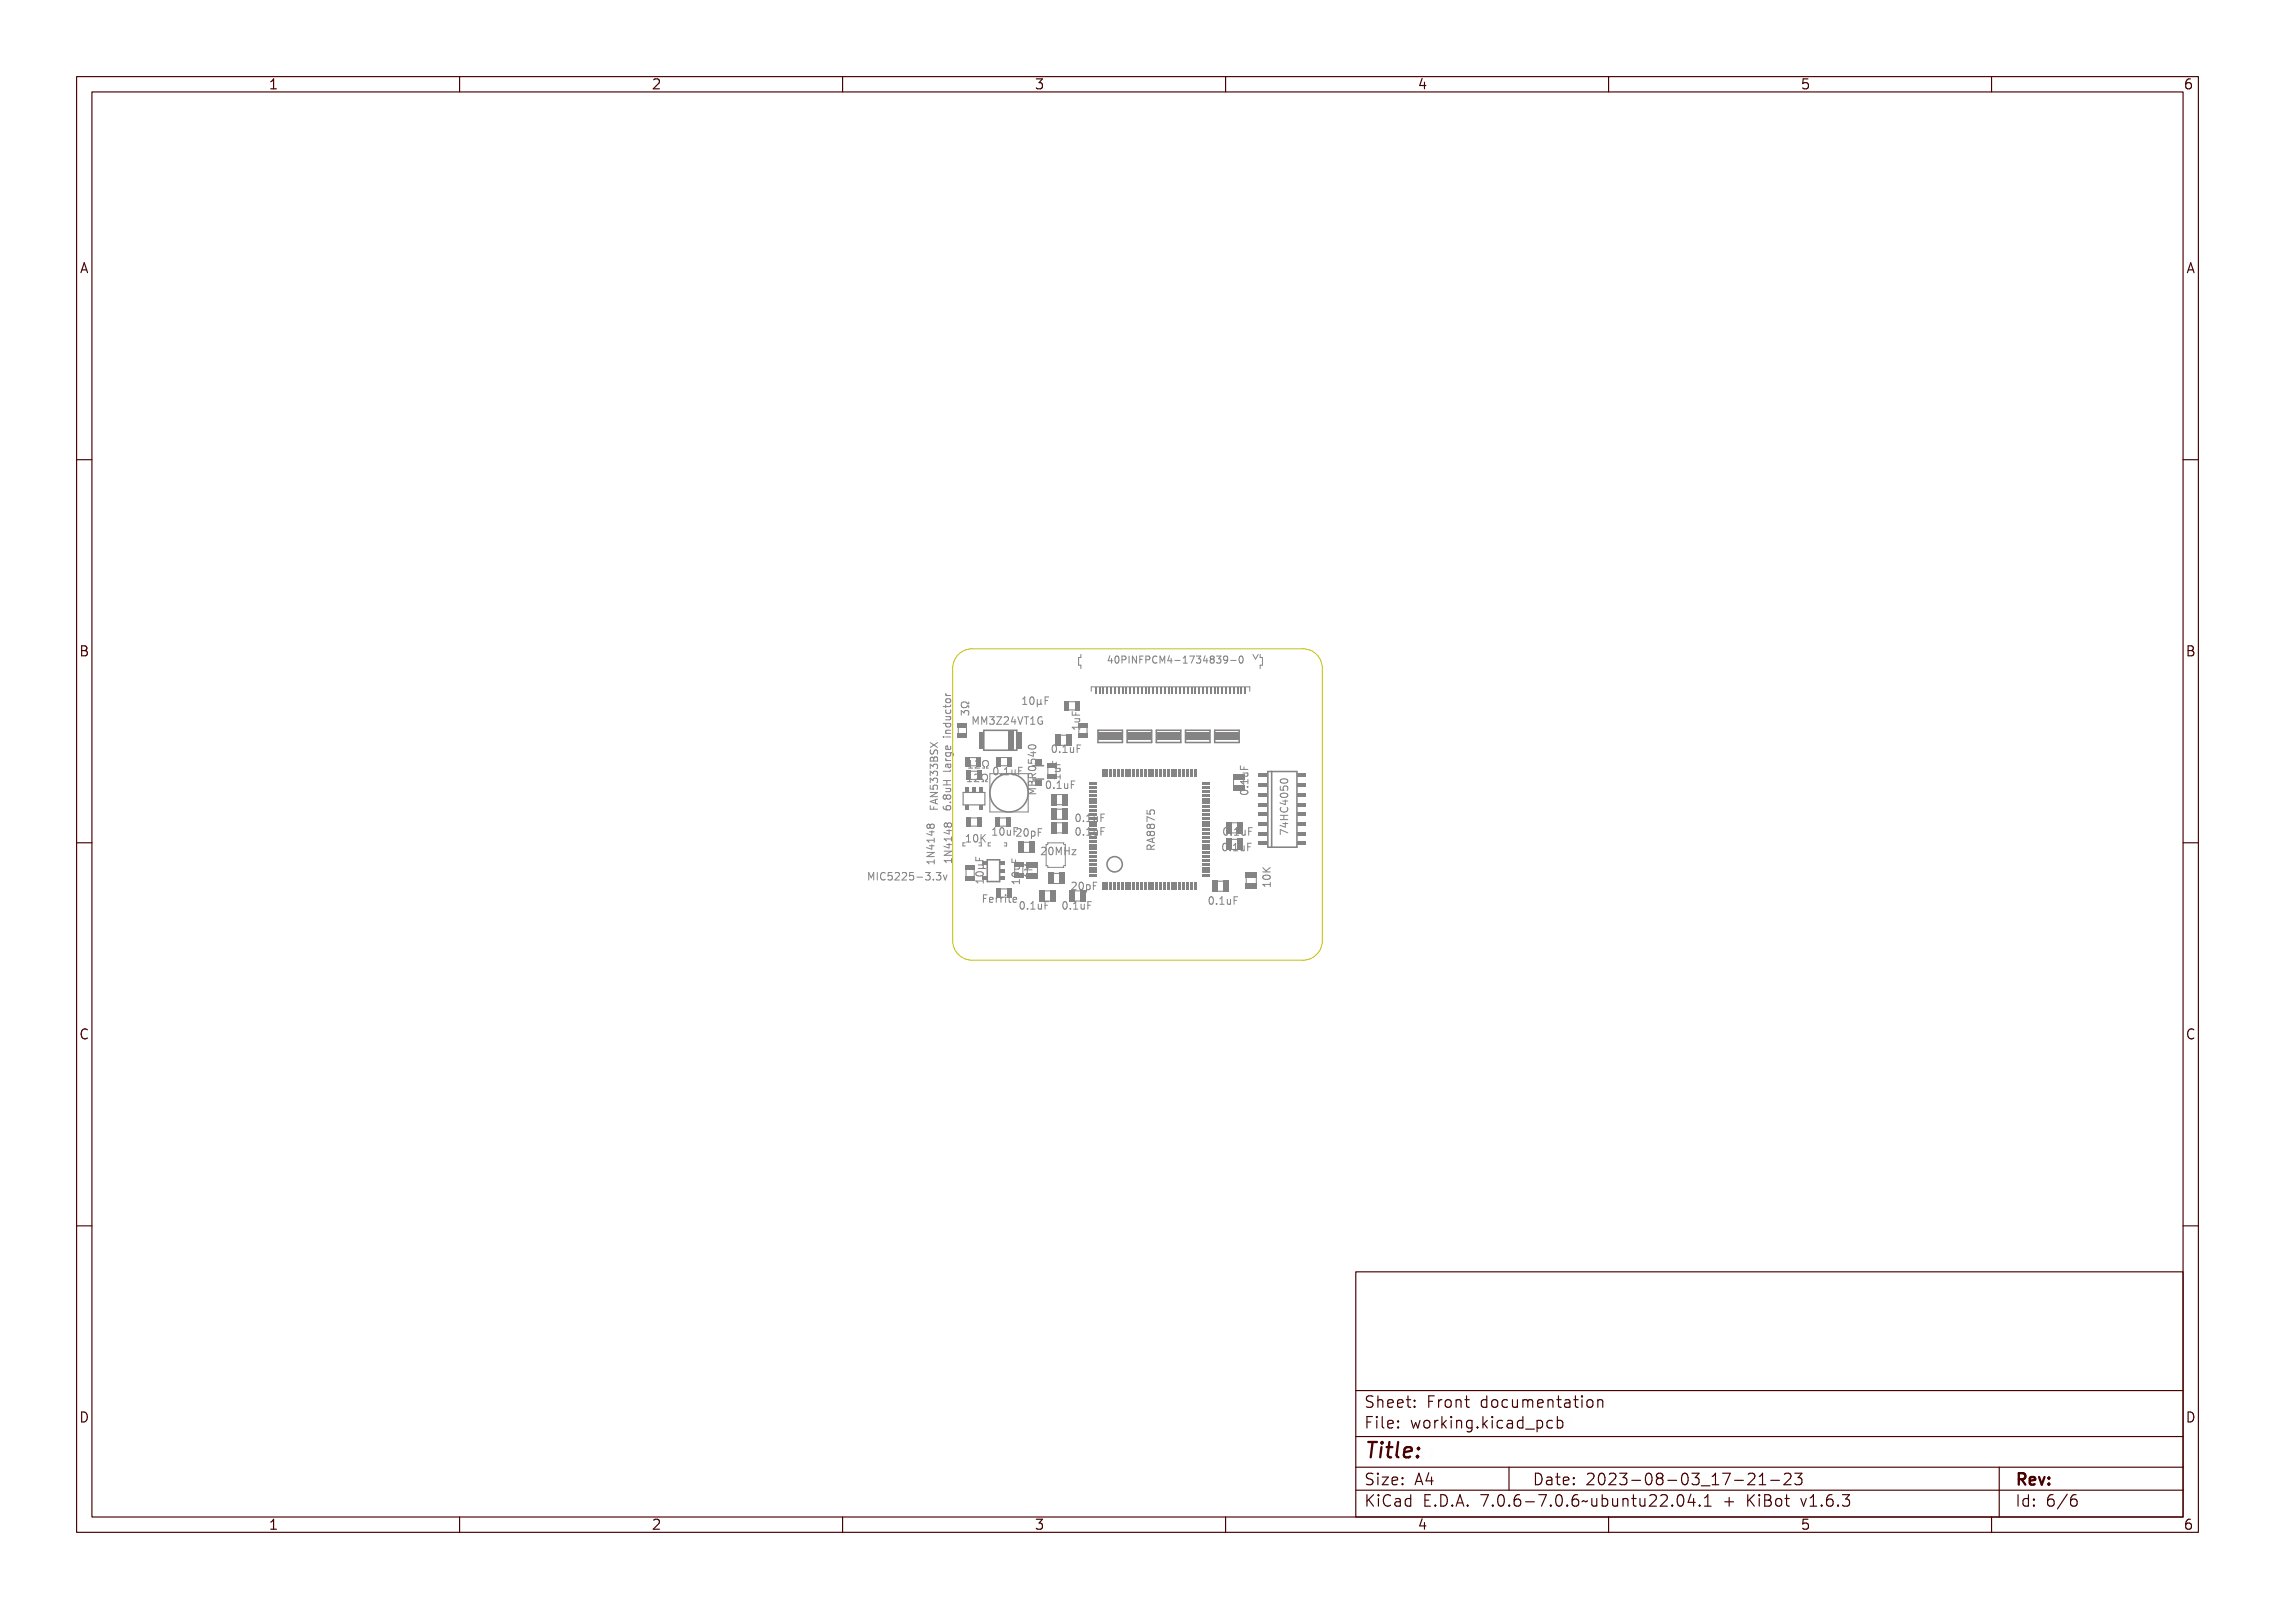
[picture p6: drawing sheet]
<svg xmlns="http://www.w3.org/2000/svg" width="297mm" height="210mm" viewBox="0 0 297 210" stroke-linecap="round" stroke-linejoin="round" font-family="sans-serif">
<defs><g id="words">
<text font-size="2.7" fill="#480000" x="178" y="190.3">Title:</text>
<g font-size="2" fill="#480000">
<text x="178" y="183.7">Sheet: Front documentation</text>
<text x="178" y="186.5">File: working.kicad_pcb</text>
<text x="178" y="193.9">Size: A4</text>
<text x="178" y="196.6">KiCad E.D.A. 7.0.6-7.0.6~ubuntu22.04.1 + KiBot v1.6.3</text>
<text x="200" y="193.9">Date: 2023-08-03_17-21-23</text>
<text x="263" y="196.6">Id: 6/6</text>
<text x="263" y="193.9">Rev:</text>
</g>
<g font-size="1.7" fill="#480000">
<text x="35" y="11.7">1</text>
<text x="85" y="11.7">2</text>
<text x="135" y="11.7">3</text>
<text x="185" y="11.7">4</text>
<text x="235" y="11.7">5</text>
<text x="285" y="11.7">6</text>
<text x="10.5" y="35.7">A</text>
<text x="285.5" y="35.7">A</text>
<text x="10.5" y="85.6">B</text>
<text x="285.5" y="85.6">B</text>
<text x="10.5" y="135.7">C</text>
<text x="285.5" y="135.7">C</text>
<text x="10.5" y="185.6">D</text>
<text x="285.5" y="185.6">D</text>
<text x="35" y="199.7">1</text>
<text x="85" y="199.7">2</text>
<text x="135" y="199.7">3</text>
<text x="185" y="199.7">4</text>
<text x="235" y="199.7">5</text>
<text x="285" y="199.7">6</text>
</g>
<g font-size="1.3" fill="#848484">
<text x="126.5" y="93.5" transform="rotate(-90 126.5 93.5)">3Ω</text>
<text x="128.4" y="94.6">MM3Z24VT1G</text>
<text x="133.9" y="92">10µF</text>
<text x="141" y="95.4" transform="rotate(-90 141 95.4)">1uF</text>
<text x="126.2" y="100.3">12Ω</text>
<text x="129.5" y="101.2">0.1uF</text>
<text x="137.3" y="98.3">0.1uF</text>
<text x="138.4" y="101.9" transform="rotate(-90 138.4 101.9)">1uF</text>
<text x="124.2" y="105.9" transform="rotate(-90 124.2 105.9)">6.8uH large inductor</text>
<text x="126.1" y="102.1">12Ω</text>
<text x="135.3" y="102.5" transform="rotate(-90 135.3 102.5)">MBR0540</text>
<text x="136.6" y="103">0.1uF</text>
<text x="140.3" y="107.3">0.1uF</text>
<text x="163" y="103.7" transform="rotate(-90 163 103.7)">0.1uF</text>
<text x="168.2" y="107.7" transform="rotate(-90 168.2 107.7)">74HC4050</text>
<text x="125.9" y="109.9">10K</text>
<text x="129.4" y="109">10uF 20pF</text>
<text x="136.7" y="111.6">20MHz</text>
<text x="140.3" y="109">0.1uF</text>
<text x="150.8" y="111.1" transform="rotate(-90 150.8 111.1)">RA8875</text>
<text x="159.4" y="111.1">0.1uF</text>
<text x="159.5" y="109">0.1uF</text>
<text x="114.4" y="114.9">MIC5225-3.3v</text>
<text x="127.4" y="117.8">Ferrite</text>
<text x="128.4" y="115.5" transform="rotate(-90 128.4 115.5)">10µF</text>
<text x="133.1" y="115.1" transform="rotate(-90 133.1 115.1)">10uF</text>
<text x="133.1" y="118.7">0.1uF</text>
<text x="134.8" y="114.2" transform="rotate(-90 134.8 114.2)">1M</text>
<text x="138.7" y="118.7">0.1uF</text>
<text x="139.7" y="116.2">20pF</text>
<text x="157.6" y="118.1">0.1uF</text>
</g>
<text font-size="1.2" fill="#848484" x="144.4" y="86.6">40PINFPCM4-1734839-0</text>
</g></defs>
<g fill="none" stroke="#848484" stroke-width=".13">
<path d="M121.4 96.9l1 .7M121.5 97.9l-.1 .3 .1 .2h.3l.2-.4 .2-.1 .2 .2v.3M121.5 98.9l.2-.1 .2 .2 .1-.2h.2l.2 .2v.3h-1zM121.5 98.3l.4 .2 .5-.3v.2l-.4 .2 .4 .2v.2l-.5-.3-.4 .2v-.1l.4-.2-.4-.2zM121.5 99.1h.2a.2 .2 0 0 0-.1 .3 .2 .2 0 0 0 .3 .1 .32 .32 0 0 1 .3-.4 .32 .32 0 0 1 .2 .5l-.1 .1a.22 .22 0 0 0 .1-.4 .22 .22 0 0 0-.3 0 .31 .31 0 0 1-.4 .3 .31 .31 0 0 1-.2-.5zM121.6 99.9h.2l.1 .1a.26 .26 0 0 1 .4-.2 .26 .26 0 0 1 .1 .3v.3h-.9zM121.9 99v.3M122 100h.3v.3h-.3zM122.4 96.9l-1 .7M123.2 96h.1v.1h-.1zM123.2 94.3h1v.1h-.1v.1a.34 .34 0 0 1-.3 .4 .34 .34 0 0 1-.3-.5h-.3zM123.4 96h.7v-.2h.1v.6h-.1v-.3h-.6v.2h-.1z"/>
<path d="M123.4 91.9h.1v.3h.5l.1-.3h.1l-.1 .3-.1 .1h-.5v.2h-.1v-.2h-.2v-.1h.2zM123.4 98.2h.7a.35 .35 0 0 1 .3 .5h-.1a.24 .24 0 0 0 0-.3 .24 .24 0 0 0-.3-.1l.1 .1a.33 .33 0 0 1-.3 .4 .33 .33 0 0 1-.3-.5zM123.4 93.5h.8v.1h-.2a.23 .23 0 0 1 .2 .3 .23 .23 0 0 1-.3 .1h-.5v-.1h.6l.1-.1-.2-.2h-.5zM123.5 98.9h.1a.24 .24 0 0 0 0 .3 .24 .24 0 0 0 .2 .1h.4v.1h-.8v-.1h.2l-.2-.2zM123.5 90.3h.1a.24 .24 0 0 0 0 .2 .24 .24 0 0 0 .2 .2h.4v.1h-.8v-.1h.2l-.2-.2zM123.5 92.7h.1a.26 .26 0 0 0 0 .3 .26 .26 0 0 0 .4 0 .26 .26 0 0 0 0-.3h.1a.37 .37 0 0 1-.3 .5 .37 .37 0 0 1-.3-.5zM123.5 95.1l.7-.1v.2h-.6l-.1 .1 .2 .2h.5v.1h-.8v-.1h.1l-.1-.2zM123.5 97.4h.3v.5a.28 .28 0 0 0 .3-.2 .28 .28 0 0 0-.1-.3 .32 .32 0 0 1 .2 .4 .32 .32 0 0 1-.4 .2 .33 .33 0 0 1-.3-.2 .33 .33 0 0 1 0-.4zM123.5 91.2a.35 .35 0 0 1 .6-.1 .35 .35 0 0 1-.1 .6h-.2a.31 .31 0 0 1-.3-.2 .31 .31 0 0 1 0-.3zM123.5 99.8l.7-.1v.2h-.2a.25 .25 0 0 1 .2 .3 .25 .25 0 0 1-.3 .1 .25 .25 0 0 1-.2-.3v-.1a.23 .23 0 0 0-.2 .1 .23 .23 0 0 0 .1 .3 .28 .28 0 0 1-.1-.5zM123.5 98.4a.25 .25 0 0 1 .4-.1 .25 .25 0 0 1 .1 .3h-.4zM123.6 97.5h.1v.4l-.2-.2z"/>
<path d="M123.6 94.4h.3l.2 .1a.26 .26 0 0 1-.3 .2 .26 .26 0 0 1-.3-.2zM123.6 91.3l.3-.1 .2 .1a.26 .26 0 0 1-.3 .3 .26 .26 0 0 1-.3-.3zM123.8 99.9a.2 .2 0 0 1 .2 .1 .2 .2 0 0 1 0 .2h-.2zM126.4 99.4l.3-.1v.9h.2v.1h-.5v-.1h.2v-.8l-.2 .1zM127 94.5v-.9l.4 .7 .3-.7v.9M127.1 99.4a.34 .34 0 0 1 .5 .1 .34 .34 0 0 1-.2 .5l-.2 .2h.5v.1h-.6l.2-.3a.27 .27 0 0 0 .2-.3 .27 .27 0 0 0-.2-.3l-.2 .1zM127.9 99.5a.41 .41 0 0 1 .6 .1 .41 .41 0 0 1-.1 .6h.1v.1h-.3a.67 .67 0 0 0 .1-.8 .37 .37 0 0 0-.4 .3 .37 .37 0 0 0 .2 .4v.1h-.3v-.1h.2l-.2-.3zM128.5 93.6h.2l.1 .5 .2-.5h.2v1h-.1v-.9l-.2 .5h-.1l-.2-.5v.9h-.1zM128.9 99.3a.47 .47 0 0 1 0 .7M129.3 93.6h.2l.1 .5 .2-.5h.2v1h-.2v-.9l-.1 .5h-.1l-.2-.5v.9h-.1zM130.1 93.6a.29 .29 0 0 1 .5 0 .29 .29 0 0 1-.1 .5 .31 .31 0 0 1 .1 .4 .31 .31 0 0 1-.4 .1l-.1-.2a.23 .23 0 0 0 .4 .1 .23 .23 0 0 0 0-.4h-.2v-.1h.1a.17 .17 0 0 0 .1-.2 .17 .17 0 0 0-.2-.1l-.2 .1zM130.9 93.6h.6l-.5 .9h.5v.1h-.6l.5-.9h-.5z"/>
<path d="M131.7 93.7a.34 .34 0 0 1 .5 0 .34 .34 0 0 1-.2 .5l-.2 .3h.5v.1h-.6l.2-.4a.27 .27 0 0 0 .2-.2 .27 .27 0 0 0-.2-.3l-.2 .1zM132.8 93.6h.2v.6h.1v.1h-.1v.3h-.2v-.3h-.4zM132.8 93.7v.5h-.3zM133.2 93.6h.1l.3 .9 .2-.9h.1l-.3 1h-.1zM133.5 91.9h.6M133.7 91.1l-.2 .1M134 93.6h.7v.1h-.3v.9h-.1v-.9h-.3zM134.1 91.1l.3-.1v.9h.2v.1h-.5v-.1h.2v-.8l-.2 .1zM134.3 98.7h.1v.4h.3a.35 .35 0 0 1 .4-.4 .35 .35 0 0 1 .1 .6h-.1a.25 .25 0 0 0 .1-.4 .25 .25 0 0 0-.4 0 .25 .25 0 0 0 0 .3h-.5zM134.3 98h.6v-.1h.1v.1h.3v.1h-.3v.4h-.1l-.6-.4zM134.4 99.5h.2a.53 .53 0 0 1 .7 .3 .55 .55 0 0 1-.5 .3 .55 .55 0 0 1-.5-.3zM134.4 97.2l.2-.1a.53 .53 0 0 1 .7 .3 .55 .55 0 0 1-.5 .3 .55 .55 0 0 1-.5-.3z"/>
<path d="M134.4 99.7l.6-.1 .2 .2a.52 .52 0 0 1-.8 0zM134.4 97.3l.6-.1 .2 .2a.52 .52 0 0 1-.8 0zM134.4 98.1h.5v.3zM134.9 91.1a.28 .28 0 0 1 .3-.1 .28 .28 0 0 1 .2 .3 .53 .53 0 0 1-.3 .7 .56 .56 0 0 1-.2-.9zM134.9 93.7l.3-.1v.9h.2v.1h-.5v-.1h.2v-.8l-.2 .1zM135 91.1h.1a.51 .51 0 0 1 0 .8l-.2-.2zM135.6 91.3h.1l.1 .5 .1 .1 .1-.1 .1-.5h.1v.5l.1 .2h-.2v-.1a.2 .2 0 0 1-.4 0v.4h-.1zM135.7 93.7l.3-.1 .2 .1v.1l-.2-.1a.37 .37 0 0 0-.3 .4 .37 .37 0 0 0 .4 .3v-.2h-.1v-.1h.2v.4a.43 .43 0 0 1-.6 0 .43 .43 0 0 1 0-.6zM136.4 91h.6v.1h-.4v.3h.4v.1h-.4v.5h-.2zM137.5 99.6h.1v.4h.3v-.3h.1v.3h.4v.2h-.9zM137.5 97.4a.28 .28 0 0 1 .3-.1 .28 .28 0 0 1 .2 .3 .53 .53 0 0 1-.3 .7 .56 .56 0 0 1-.2-.9zM137.6 97.4h.1a.51 .51 0 0 1 0 .8l-.1-.2z"/>
<path d="M138.4 98.1h.2v.2h-.2zM139.1 97.4l.3-.1v.8h.2v.2h-.5v-.2h.2v-.7l-.2 .1zM139.8 97.5h.1v.6l.2 .1 .1-.2v-.5h.2v.8h-.2v-.2a.23 .23 0 0 1-.3 .2 .23 .23 0 0 1-.1-.3zM140 94.9h.9v-.2h.1v.5h-.1v-.2h-.7v.3h-.1zM140 93.1h.2v.5h.2v-.4h.1v.4h.5v.1h-1zM140.3 94h.7v.1h-.1a.23 .23 0 0 1 .1 .3 .23 .23 0 0 1-.3 .1h-.4v-.1h.5l.1-.2-.1-.1h-.5zM140.6 97.3h.6v.1h-.5v.3h.4v.1h-.4v.5h-.1zM144.9 85.7h.1v.6h.1v.1h-.1v.2h-.1v-.2h-.4zM144.9 85.8v.5h-.3zM145.3 85.8a.26 .26 0 0 1 .5 0v.3a.36 .36 0 0 1-.3 .5 .53 .53 0 0 1-.2-.8zM145.5 85.8a.39 .39 0 0 1 .3 .3 .39 .39 0 0 1-.3 .4l-.1-.2zM146 85.7h.3a.29 .29 0 0 1 .3 .4 .29 .29 0 0 1-.4 .1v.4h-.2z"/>
<path d="M146.2 85.8h.1a.17 .17 0 0 1 .2 .2 .17 .17 0 0 1-.2 .1h-.1zM146.8 85.7h.5v.1h-.2v.7h.2v.1h-.5v-.1h.2v-.7h-.2zM147.5 85.7h.1l.3 .7v-.7h.2v.9h-.2l-.3-.7v.7h-.1zM148.3 85.7h.5v.1h-.4v.3h.4v.1h-.4v.4h-.1zM149 85.7h.3a.29 .29 0 0 1 .3 .4 .29 .29 0 0 1-.5 .1v.4h-.1zM149.1 85.8h.2a.17 .17 0 0 1 .1 .2 .17 .17 0 0 1-.1 .1h-.2zM149.8 85.8l.3-.1h.2v.2l-.2-.1a.34 .34 0 0 0-.3 .4 .34 .34 0 0 0 .5 .2v.2a.42 .42 0 0 1-.5-.1 .42 .42 0 0 1-.1-.6zM150.4 85.7h.2l.1 .4 .2-.4h.1v.9h-.1v-.8l-.1 .5h-.1l-.2-.5v.8h-.1zM151.5 85.7h.2v.6h.1v.1h-.1v.2h-.2v-.2h-.3zM151.5 85.8v.5h-.2zM152.1 86.2h.3v.1h-.3zM152.7 85.7h.3v.8h.2v.1h-.5v-.1h.2v-.7l-.2 .1z"/>
<path d="M153.4 85.7h.6l-.4 .9h-.1l.3-.8h-.4zM154.2 85.7a.27 .27 0 0 1 .4 0 .27 .27 0 0 1-.1 .4 .28 .28 0 0 1 .1 .5 .28 .28 0 0 1-.5-.2 .21 .21 0 0 0 .4 .1 .21 .21 0 0 0 0-.3h-.2v-.1h.1a.18 .18 0 0 0 .2-.3 .16 .16 0 0 0-.3 0h-.1zM155.2 85.7h.2v.6h.1v.1h-.1v.2h-.2v-.2h-.3zM155.2 85.8v.5h-.2zM155.7 85.7a.25 .25 0 0 1 .4 0 .25 .25 0 0 1-.1 .4 .26 .26 0 0 1 .1 .4 .26 .26 0 0 1-.4 0 .26 .26 0 0 1 .1-.4l-.1-.1zM156.4 85.7a.27 .27 0 0 1 .4 0 .27 .27 0 0 1-.1 .4 .28 .28 0 0 1 .1 .5 .28 .28 0 0 1-.4-.2 .21 .21 0 0 0 .3 .1 .21 .21 0 0 0 0-.3h-.2v-.1h.1a.18 .18 0 0 0 .2-.3 .16 .16 0 0 0-.3 0h-.1zM157.2 85.8a.29 .29 0 0 1 .3-.1 .29 .29 0 0 1 .2 .2 .43 .43 0 0 1 0 .5 .43 .43 0 0 1-.5 .2v-.1a.26 .26 0 0 0 .3 0 .26 .26 0 0 0 .1-.3 .29 .29 0 0 1-.5 0 .29 .29 0 0 1 .1-.4zM158 86.2h.3v.1h-.3zM158.7 85.8a.26 .26 0 0 1 .4 0l.1 .3a.36 .36 0 0 1-.3 .5 .53 .53 0 0 1-.2-.8zM158.8 85.8a.39 .39 0 0 1 .3 .3 .39 .39 0 0 1-.2 .4l-.2-.2zM160.3 86l-.2 .2h-.2l-.2-.2v-.2l.2-.2 .3 .1 .1 .1a.61 .61 0 0 1-.3 .8h-.2M160.7 86.2h.7"/>
<path d="M161.9 85.7l.1-.1a.49 .49 0 0 1 .3 .5 .49 .49 0 0 1-.3 .5l-.2-.4zM162 99.9h.1v.4h.3v-.4h.1v.4h.5v.1h-1zM114.1 113.9l-.4 .7-.3-.7v1M114.4 113.9h.2l.2 .5 .1-.5h.2v1h-.1v-.8l-.2 .5h-.1l-.2-.5v.8h-.1zM115.3 113.9h.5v.2h-.2v.7h.2v.1h-.5v-.1h.2v-.7h-.2zM116.1 114.1l.4-.2 .1 .1v.1l-.1-.1a.37 .37 0 0 0-.4 .5 .37 .37 0 0 0 .5 .3v.1a.45 .45 0 0 1-.5-.1 .45 .45 0 0 1 0-.6zM116.9 113.9h.4v.2h-.3v.2a.35 .35 0 0 1 .4 .4 .35 .35 0 0 1-.6 .2v-.2a.25 .25 0 0 0 .4 .1 .25 .25 0 0 0 0-.4 .25 .25 0 0 0-.3 0zM117.6 114a.34 .34 0 0 1 .5 .1 .34 .34 0 0 1-.1 .5l-.3 .2h.5v.1h-.6l.2-.3a.27 .27 0 0 0 .2-.3 .27 .27 0 0 0-.2-.3l-.2 .1zM118.4 114a.34 .34 0 0 1 .5 .1 .34 .34 0 0 1-.2 .5l-.2 .2h.5v.1h-.6l.2-.3a.27 .27 0 0 0 .2-.3 .27 .27 0 0 0-.2-.3l-.2 .1zM119.2 113.9h.5v.2h-.4v.2a.35 .35 0 0 1 .5 .4 .35 .35 0 0 1-.6 .2v-.2a.25 .25 0 0 0 .3 .1 .25 .25 0 0 0 .1-.4 .25 .25 0 0 0-.4 0zM120.1 114.5h.3v.1h-.3zM120.8 114a.29 .29 0 0 1 .4 0 .29 .29 0 0 1-.1 .4 .31 .31 0 0 1 .2 .4 .31 .31 0 0 1-.5 .1l-.1-.2a.23 .23 0 0 0 .4 .1 .23 .23 0 0 0 0-.3l-.2-.1v-.1h.1a.17 .17 0 0 0 .2-.2 .17 .17 0 0 0-.3-.1l-.1 .1z"/>
<path d="M121 111.3h1l-1 .5h1M121.1 111.5h.8v-.2h.1v.5h-.1v-.2h-.7v.2h-.1zM121.1 110.5h.9v.2l-.8 .3h.8v.1h-.9v-.2l.7-.3h-.7zM121.1 109.8h.6v-.1h.1v.1h.2v.2h-.2v.3h-.1l-.6-.3zM121.1 109.2h.8v-.2h.1v.5h-.1v-.2h-.7v.2h-.1zM121.1 108.3h.6v-.1h.1v.1h.2v.1h-.2v.4h-.1l-.6-.4zM121.1 107.5h.3l.1 .1a.27 .27 0 0 1 .4-.1 .27 .27 0 0 1 0 .4 .27 .27 0 0 1-.4-.1 .26 .26 0 0 1-.4 .1 .26 .26 0 0 1 0-.4zM121.2 110h.5v.2zM121.2 108.4h.5v.3zM121.3 110.4h.7M121.3 108.6h.7M121.4 107.8l.2-.2h.3l.1 .2v.1l-.2 .2h-.2l-.2-.2"/>
<path d="M121.4 107.8l-.2-.2-.2 .2v.1l.2 .2 .2-.2M121.4 107.8v.1M121.4 105.2v.4h1M121.4 100.3v-.6l.4 .4 .1-.3h.4l.1 .1-.1 .4M121.4 101.2v-.5l.4 .3 .1-.3h.4l.1 .1-.1 .4M121.4 102.2v-.6l.4 .3 .1-.3h.4l.1 .1-.1 .5M121.4 102.5v.5h.5l-.1-.1 .1-.3 .1-.1h.3l.1 .2-.1 .3M121.4 103.4h1l-1 .6h1M121.5 105.2h.1v.4h.3v-.4h.1v.4h.4v.1h-.9zM121.5 104.7l.9-.3v.1l-.2 .1v.3l.2 .1v.1l-.9-.3zM121.5 103.7h.9v.1l-.7 .3h.7v.2h-.9v-.2l.8-.3h-.8zM121.5 103h.1v.3h.2a.34 .34 0 0 1 .5-.4 .34 .34 0 0 1 .1 .6h-.1a.25 .25 0 0 0 .1-.4 .25 .25 0 0 0-.4 0 .25 .25 0 0 0 0 .4h-.5z"/>
<path d="M121.6 102.3l.2-.1 .1 .1a.3 .3 0 0 1 .5-.1 .3 .3 0 0 1 0 .5h-.1a.22 .22 0 0 0 0-.3 .22 .22 0 0 0-.3 0v.2h-.1a.19 .19 0 0 0-.1-.3 .19 .19 0 0 0-.2 .1 .19 .19 0 0 0 0 .2l-.1 .1zM121.6 101.5l.2-.1 .1 .2a.3 .3 0 0 1 .5-.2 .3 .3 0 0 1 0 .5l-.1 .1a.22 .22 0 0 0 0-.4 .22 .22 0 0 0-.3 0v.2h-.1a.19 .19 0 0 0-.1-.2 .19 .19 0 0 0-.2 0 .19 .19 0 0 0 0 .3h-.1zM121.6 100.7l.2-.1 .1 .2a.3 .3 0 0 1 .5-.1 .3 .3 0 0 1 0 .4l-.1 .1a.22 .22 0 0 0 0-.3 .22 .22 0 0 0-.3 0v.1h-.1a.19 .19 0 0 0-.1-.2 .19 .19 0 0 0-.2 .1 .19 .19 0 0 0 0 .2l-.1 .1zM121.6 104.7l.5-.1v.3zM121.6 100h.3v.3h-.3zM121.6 110.3v.5l-.6-.2M121.6 108.4v.6l-.6-.2M121.7 114.7h.2v.2h-.2zM121.9 105.3v.3M122 109.4v.5M122 112.2v.6M122 112.5h-1l.3 .3"/>
<path d="M122 109.7h-1l.3 .2M122.1 104.4v.4M122.3 114a.29 .29 0 0 1 .5 0 .29 .29 0 0 1-.1 .4 .31 .31 0 0 1 .1 .4 .31 .31 0 0 1-.4 .1l-.1-.2a.23 .23 0 0 0 .4 .1 .23 .23 0 0 0 0-.3l-.2-.1v-.1h.1a.17 .17 0 0 0 .1-.2 .17 .17 0 0 0-.2-.1l-.2 .1zM122.4 104.3l-1 .3 1 .3M123.1 114.2h.1l.2 .6 .2-.6h.1l-.2 .7h-.2zM123.2 100.8h.8l.1-.3h.1l-.1 .4h-.9v.2zM123.2 102.1h1v.1h-.5v.4h.5v.1h-1v-.1h.4v-.4h-.4zM123.2 105.3h.1a.28 .28 0 0 0 0 .3 .28 .28 0 0 0 .4 .1 .32 .32 0 0 1 0-.5 .32 .32 0 0 1 .5 .2 .32 .32 0 0 1-.3 .4 .46 .46 0 0 1-.5 0 .46 .46 0 0 1-.2-.4zM123.2 103.7h.3l.1 .1a.27 .27 0 0 1 .5-.1 .27 .27 0 0 1 0 .5 .27 .27 0 0 1-.5-.1 .27 .27 0 0 1-.4 .1 .27 .27 0 0 1 0-.5zM123.3 111.1h.9l-.9 .5h.9M123.3 112.3h.9v-.2h.1v.6h-.1v-.2h-.8l.1 .2h-.1zM123.3 111.4h1v.1l-.8 .3h.8v.2h-1v-.2l.8-.3h-.8z"/>
<path d="M123.3 110.7h.6v-.1h.1v.1h.3v.1h-.3v.4h-.1l-.6-.4zM123.3 110h.9v-.2h.1v.6h-.1v-.2h-.8l.1 .2h-.1zM123.3 109.2h.6v-.2h.1v.2h.3v.1h-.3v.4h-.1l-.6-.4zM123.4 108.4l.2-.1 .2 .2a.26 .26 0 0 1 .4-.1 .26 .26 0 0 1 0 .4 .26 .26 0 0 1-.4-.1 .26 .26 0 0 1-.4 .1 .26 .26 0 0 1 0-.4zM123.4 102.9h.8v.1h-.2a.23 .23 0 0 1 .2 .3 .23 .23 0 0 1-.3 .1h-.5v-.1h.6l.1-.1-.2-.2h-.5zM123.4 110.8h.5v.3zM123.4 109.3h.5v.3zM123.6 110.2h.6M123.6 108.4h.6M123.7 107.6l.2-.2h.1l.2 .2v.3l-.2 .1h-.1l-.2-.2M123.7 107.6l-.2-.2-.2 .2v.3l.2 .1 .2-.2M123.7 107.6v.2"/>
<path d="M123.9 110.1v.6l-.7-.2M123.9 108.3v.6l-.7-.3M124 104.7h.2v.1h-.2zM124.2 109.2v.6M124.2 112.1v.5M124.2 112.3h-.9l.2 .3M124.2 109.5h-.9l.2 .3M126.1 109h.4v.8h.2v.1h-.6v-.1h.2v-.7h-.2zM126.2 101.2l.4-.1v.9h.2v.1h-.5v-.1h.2v-.8l-.3 .1zM126.9 109.1a.28 .28 0 0 1 .3-.1 .28 .28 0 0 1 .2 .2 .53 .53 0 0 1-.3 .8 .56 .56 0 0 1-.2-.9zM127 101.2a.34 .34 0 0 1 .5 0 .34 .34 0 0 1-.2 .5l-.2 .3h.5v.1h-.6l.2-.4a.27 .27 0 0 0 .2-.2 .27 .27 0 0 0-.2-.3l-.2 .1zM127 109.1h.1a.51 .51 0 0 1 0 .8l-.1-.3z"/>
<path d="M127.4 111.9v.4M127.5 115h.8v-.2h.1v.5h-.1v-.2h-.7v.2h-.1zM127.5 112.4h.1v.5h.2v-.4h.2v.4h.4v.1h-.9zM127.6 114.1l.1-.1a.53 .53 0 0 1 .7 .3 .55 .55 0 0 1-.5 .3 .55 .55 0 0 1-.5-.3zM127.6 114.2l.5-.1 .2 .2a.52 .52 0 0 1-.8 0zM127.6 116.9h.6v.1h-.5v.2h.4v.2h-.4v.4h-.1zM127.6 109h.1v.4l.4-.4h.2l-.4 .4 .4 .5h-.2l-.3-.4-.1 .1v.3h-.1zM127.7 113.2h.6h.1v.1h-.1a.2 .2 0 0 1 0 .4h.4v.1h-1v-.1h.5l.1-.2-.1-.1h-.5zM127.8 101.3a.41 .41 0 0 1 .6 .1 .41 .41 0 0 1-.2 .6h.2v.1h-.3a.67 .67 0 0 0 0-.8 .37 .37 0 0 0-.3 .3 .37 .37 0 0 0 .2 .4v.1h-.3v-.1h.2l-.2-.3zM128.4 117.2a.32 .32 0 0 1 .4-.1 .32 .32 0 0 1 .1 .4h-.5a.28 .28 0 0 0 .2 .2 .28 .28 0 0 0 .3 0 .32 .32 0 0 1-.4 .1 .32 .32 0 0 1-.2-.3zM128.5 117.2h.2l.1 .2h-.4zM128.7 102h.2"/>
<path d="M128.8 101.1a.48 .48 0 0 1 0 .7M128.8 100.2h.2M129.2 117.1h.2v.1a.19 .19 0 0 1 .2-.1 .19 .19 0 0 1 .1 .1 .24 .24 0 0 0-.2 0 .24 .24 0 0 0-.1 .3v.3h-.2zM129.5 108.1h.4v.8h.2v.1h-.5v-.1h.2v-.7l-.3 .1zM129.7 100.3a.28 .28 0 0 1 .3-.1 .28 .28 0 0 1 .2 .3 .53 .53 0 0 1-.3 .7 .56 .56 0 0 1-.2-.9zM129.8 100.3h.1a.51 .51 0 0 1 0 .8l-.2-.2zM130 117.1h.1v.1h.1a.19 .19 0 0 1 .2-.1 .19 .19 0 0 1 .1 .1 .24 .24 0 0 0-.2 0 .24 .24 0 0 0-.2 .3v.3h-.1zM130.3 108.2a.28 .28 0 0 1 .3-.1 .28 .28 0 0 1 .2 .3 .53 .53 0 0 1-.2 .7 .56 .56 0 0 1-.3-.9zM130.5 108.2h.1a.51 .51 0 0 1 0 .8l-.2-.3zM130.6 101h.2v.2h-.2zM130.7 117.1h.3v.6h.3v.1h-.6v-.1h.2v-.5h-.2zM130.9 116.8h.1v.2h-.1z"/>
<path d="M131.1 108.3h.1v.6l.1 .1 .2-.2v-.5h.1v.7h-.1v-.1a.23 .23 0 0 1-.3 .1 .23 .23 0 0 1-.1-.2zM131.2 100.3l.4-.1v.9h.2v.1h-.5v-.1h.2v-.8l-.3 .1zM131.6 116.9h.2v.2h.2v.1h-.2v.4l.2 .1v.1h-.2l-.1-.1-.1-.5h-.2v-.1h.2zM131.9 108.1h.5v.1h-.4v.3h.4v.1h-.4v.4h-.1zM132 100.5h.1v.5l.2 .1 .1-.1v-.5h.1v.7h-.1v-.1a.23 .23 0 0 1-.3 .1 .23 .23 0 0 1-.1-.3zM132.2 114.6h.8v-.2h.1v.5h-.1v-.2h-.7v.2h-.1zM132.2 112h.1v.4h.3v-.4h.1v.4h.4v.2h-.9zM132.3 113.7l.1-.1a.53 .53 0 0 1 .7 .3 .55 .55 0 0 1-.5 .3 .55 .55 0 0 1-.4-.3zM132.3 113.8l.5-.1 .2 .2a.52 .52 0 0 1-.7 0zM132.3 117.2a.32 .32 0 0 1 .4-.1 .32 .32 0 0 1 .2 .4h-.6a.28 .28 0 0 0 .2 .2 .28 .28 0 0 0 .3 0 .32 .32 0 0 1-.4 .1 .32 .32 0 0 1-.2-.3zM132.4 112.8h.7v.1h-.1a.23 .23 0 0 1 .1 .3 .23 .23 0 0 1-.2 .2h-.5v-.1l.5-.1 .1-.1-.1-.1-.5-.1zM132.4 117.2h.2l.1 .2h-.3z"/>
<path d="M132.8 100.2h.6v.1h-.5v.3h.4v.1h-.4v.5h-.1zM133.1 108.3a.34 .34 0 0 1 .6 0 .34 .34 0 0 1-.2 .5l-.2 .3h.4v.1h-.6l.2-.4a.27 .27 0 0 0 .3-.2 .27 .27 0 0 0-.3-.3l-.2 .1zM133.3 117.9a.28 .28 0 0 1 .3-.2 .28 .28 0 0 1 .2 .3 .53 .53 0 0 1-.3 .7 .56 .56 0 0 1-.2-.8zM133.5 117.9v-.1a.51 .51 0 0 1 0 .8l-.1-.2zM134 108.3a.28 .28 0 0 1 .3-.1 .28 .28 0 0 1 .2 .3 .53 .53 0 0 1-.3 .7 .56 .56 0 0 1-.2-.9zM134 114.4v.1M134.1 108.3h.1a.51 .51 0 0 1 0 .8l-.2-.2zM134.2 118.5h.2v.2h-.2zM134.3 101.8h1v.1h-.9l.5 .2v.1l-.5 .1h.9v.1h-1v-.1l.5-.2-.5-.2zM134.4 101.1l.2-.1 .2 .2a.26 .26 0 0 1 .3-.2 .26 .26 0 0 1 .2 .3v.3h-1zM134.4 100.3h.3l.1 .1 .5-.3v.2l-.4 .1v.2v.1h.4v.1h-1zM134.5 101.2h.2v.3h-.3z"/>
<path d="M134.5 100.4h.2l.1 .3h-.4zM134.7 108.5h.1v.1l.1-.1a.34 .34 0 0 1 .4 .3 .34 .34 0 0 1-.5 .3v.3h-.1zM134.7 114v.5M134.9 101.2h.2l.1 .3h-.4zM134.9 117.8l.3-.1v.9h.2v.1h-.5v-.1h.2v-.7h-.2zM134.9 108.6a.26 .26 0 0 1 .3 .2 .26 .26 0 0 1-.3 .3v-.2zM135.2 103h-1l.7 .3-.7 .3h1M135.5 108.2h.6v.1h-.4v.3h.4v.1h-.4v.5h-.2zM135.6 118h.1v.5l.2 .1 .1-.1v-.5h.2v.7h-.2v-.1a.23 .23 0 0 1-.2 .1 .23 .23 0 0 1-.2-.3zM136.4 110.6l-.4 .1M136.4 117.7h.6v.2h-.4v.2h.3v.1h-.3v.5h-.2zM136.5 111l-.6 .6h.6"/>
<path d="M136.7 102.1a.28 .28 0 0 1 .3-.1 .28 .28 0 0 1 .2 .3 .53 .53 0 0 1-.2 .7 .57 .57 0 0 1-.3-.9zM136.8 110.7a.34 .34 0 0 1 .5 .1 .34 .34 0 0 1-.2 .5l-.2 .2h.5v.1h-.6l.2-.3a.27 .27 0 0 0 .2-.3 .27 .27 0 0 0-.2-.3l-.2 .1zM136.9 102.1h.1a.51 .51 0 0 1 0 .8l-.2-.2zM137.5 101.4h.8v-.2h.1v.5h-.1v-.2h-.7l.1 .2h-.2zM137.6 110.8a.28 .28 0 0 1 .4-.2 .28 .28 0 0 1 .2 .3 .53 .53 0 0 1-.3 .7 .56 .56 0 0 1-.3-.8zM137.7 102.8h.1v.2h-.1zM137.7 100.4h.7v.2h-.1a.23 .23 0 0 1 .1 .2 .23 .23 0 0 1-.2 .2h-.5v-.1h.6l.1-.2-.2-.1h-.5zM137.8 110.8l.1-.1a.51 .51 0 0 1 0 .8l-.2-.2zM138.3 102h.3v.8h.2v.2h-.5v-.2h.2v-.7l-.2 .1zM138.3 110.6h.2l.2 .5 .1-.5h.2v1h-.1v-.8l-.2 .5h-.1l-.2-.5v.8h-.1zM138.9 117.9a.28 .28 0 0 1 .3-.2 .28 .28 0 0 1 .2 .3 .53 .53 0 0 1-.3 .7 .57 .57 0 0 1-.2-.8zM139 117.9l.1-.1a.51 .51 0 0 1 0 .8l-.1-.2z"/>
<path d="M139 102.2h.2v.6l.1 .1 .2-.2v-.5h.1v.8h-.1v-.2a.23 .23 0 0 1-.3 .2 .23 .23 0 0 1-.2-.3zM139.1 110.6h.2v.4h.3v-.4h.2v1h-.2v-.5h-.3v.5h-.2zM139.8 118.5h.2v.2h-.2zM139.8 115.3a.34 .34 0 0 1 .6 0 .34 .34 0 0 1-.2 .5l-.2 .3h.4v.1h-.6l.2-.4a.27 .27 0 0 0 .3-.2 .27 .27 0 0 0-.3-.3l-.2 .1zM139.9 102h.5v.1h-.4v.3h.4v.1h-.4v.5h-.1zM140 110.9h.5l-.4 .6h.4v.1h-.5l.4-.6h-.4zM140.4 106.4a.28 .28 0 0 1 .3-.1 .28 .28 0 0 1 .2 .3 .53 .53 0 0 1-.3 .7 .56 .56 0 0 1-.2-.9zM140.4 108.2a.28 .28 0 0 1 .3-.1 .28 .28 0 0 1 .2 .3 .53 .53 0 0 1-.3 .7 .56 .56 0 0 1-.2-.9zM140.5 117.8l.3-.1v.9h.2v.1h-.5v-.1h.2v-.7h-.2zM140.6 106.4a.51 .51 0 0 1 0 .8l-.1-.2zM140.6 108.2a.51 .51 0 0 1 0 .8l-.1-.3zM140.7 115.3a.28 .28 0 0 1 .3-.1 .28 .28 0 0 1 .2 .3 .53 .53 0 0 1-.3 .7 .56 .56 0 0 1-.2-.9z"/>
<path d="M140.8 115.3h.1a.51 .51 0 0 1 0 .8l-.2-.2zM141.2 118h.1v.5l.2 .1 .1-.1v-.5h.2v.7h-.2v-.1a.23 .23 0 0 1-.3 .1 .23 .23 0 0 1-.1-.3zM141.4 107.1h.1v.2h-.1zM141.4 108.9h.1v.1h-.1zM141.4 115.4h.1v.1h.1a.34 .34 0 0 1 .4 .3 .34 .34 0 0 1-.5 .3v.3h-.1zM141.6 115.6v-.1a.26 .26 0 0 1 .3 .3 .26 .26 0 0 1-.3 .3l-.1-.2zM142 106.4l.3-.1v.9h.2v.1h-.5v-.1h.2v-.8l-.2 .1zM142 108.1h.3v.8h.2v.1h-.5v-.1h.2v-.7l-.2 .1zM142 117.7h.6v.2h-.5v.2h.4v.1h-.4v.5h-.1zM142.2 115.2h.6v.1h-.4v.3h.4v.1h-.4v.5h-.2zM142.7 106.6h.2v.5l.1 .1 .1-.1 .1-.5h.1v.7h-.1v-.1a.23 .23 0 0 1-.3 .1 .23 .23 0 0 1-.2-.3zM142.7 108.3h.2v.6l.1 .1 .1-.2 .1-.5h.1v.7h-.1v-.1a.23 .23 0 0 1-.3 .1 .23 .23 0 0 1-.2-.2z"/>
<path d="M143.5 106.3h.6v.1h-.4v.3h.4v.1h-.4v.5h-.2zM143.5 108.1h.6v.1h-.4v.3h.4v.1h-.4v.4h-.2zM149.7 105.8v.4M149.8 109.8l1-.2v.1l-.3 .1v.3l.3 .1v.1l-1-.3zM149.8 107.3l1 .3v.1l-.9-.3v.5h-.1zM149.8 106.6h.1v.3h.2a.35 .35 0 0 1 .5-.4 .35 .35 0 0 1 .1 .6h-.1a.25 .25 0 0 0 .1-.4 .25 .25 0 0 0-.4 0 .25 .25 0 0 0 0 .3h-.5zM149.9 108.9h.2l.2 .1a.27 .27 0 0 1 .4-.1 .27 .27 0 0 1 0 .5 .27 .27 0 0 1-.4-.2 .27 .27 0 0 1-.5 .2 .27 .27 0 0 1 .1-.5zM149.9 108.1h.2l.2 .1a.27 .27 0 0 1 .4-.1 .27 .27 0 0 1 0 .5 .27 .27 0 0 1-.4-.1 .27 .27 0 0 1-.5 .1 .27 .27 0 0 1 .1-.5zM149.9 110.5l.3-.1 .1 .2 .5-.3v.1l-.4 .2v.2v.1h.4v.1h-1zM149.9 109.9l.5-.1v.3zM150 110.6h.2l.1 .3h-.4zM150.1 106.1v-.2l.2-.2 .4 .1v.3"/>
<path d="M157.8 117.2a.28 .28 0 0 1 .3-.1 .28 .28 0 0 1 .2 .3 .53 .53 0 0 1-.3 .7 .56 .56 0 0 1-.2-.9zM158 117.2a.51 .51 0 0 1 0 .8l-.1-.2zM158.7 117.9h.2v.2h-.2zM159.4 117.2l.3-.1v.9h.2v.1h-.5v-.1h.2v-.8l-.2 .1zM159.6 110.2a.28 .28 0 0 1 .3-.1 .28 .28 0 0 1 .2 .3 .53 .53 0 0 1-.3 .7 .56 .56 0 0 1-.2-.9zM159.7 108.2a.28 .28 0 0 1 .3-.1 .28 .28 0 0 1 .2 .3 .53 .53 0 0 1-.3 .7 .56 .56 0 0 1-.2-.9zM159.7 110.2h.1a.51 .51 0 0 1 0 .8l-.2-.2zM159.9 108.2a.51 .51 0 0 1 0 .8l-.1-.3zM160.1 117.4h.1v.5l.2 .1 .1-.1v-.5h.2v.7h-.2v-.1a.23 .23 0 0 1-.2 .1 .23 .23 0 0 1-.2-.3zM160.5 110.9h.2v.2h-.2zM160.6 108.9h.2v.1h-.2zM160.9 117.1h.6v.1h-.4v.3h.3v.1h-.3v.5h-.2z"/>
<path d="M161.1 110.2l.4-.1v.9h.2v.1h-.5v-.1h.2v-.8l-.3 .1zM161.3 108.1h.3v.8h.2v.1h-.5v-.1h.2v-.7l-.2 .1zM161.9 110.4h.1v.5l.2 .1 .1-.1v-.5h.1v.7h-.1v-.1a.23 .23 0 0 1-.3 .1 .23 .23 0 0 1-.1-.3zM162 101.6h.8v-.1h.2v.5h-.2v-.2h-.7l.1 .2h-.2zM162 108.3h.1v.6l.2 .1 .1-.2v-.5h.2v.7h-.2v-.1a.23 .23 0 0 1-.2 .1 .23 .23 0 0 1-.2-.2zM162.1 103.1l.2-.1a.53 .53 0 0 1 .7 .3 .55 .55 0 0 1-.5 .3 .55 .55 0 0 1-.5-.3zM162.1 103.3l.6-.1 .2 .1a.52 .52 0 0 1-.8 0zM162.2 100.7h.8v.1h-.2a.23 .23 0 0 1 .2 .3 .23 .23 0 0 1-.3 .1h-.5v-.1h.6l.1-.1-.2-.2h-.5zM162.7 114.5v.8M162.7 110.1h.6v.1h-.5v.3h.4v.1h-.4v.5h-.1zM162.8 102.5h.2v.1h-.2zM162.8 108.1h.6v.1h-.4v.3h.3v.1h-.3v.4h-.2z"/>
<path d="M164 114.5v.8M164.9 113.8h.9M164.9 113.2l.5 .6M164.9 115.4h.9v-.2h.1v.6h-.1v-.2h-.8l.1 .2h-.1zM164.9 113.6l.4 .4 .6-.4v.1l-.5 .3 .1 .1h.4v.2h-1v-.2h.4l-.4-.4zM164.9 114.3a.53 .53 0 0 1 .9 .2 .56 .56 0 0 1-.9 0zM165 114.5h.2a.53 .53 0 0 1 .7 .2 .55 .55 0 0 1-.5 .4 .55 .55 0 0 1-.5-.4zM165 114.7l.6-.1 .2 .1a.52 .52 0 0 1-.8 0zM165.8 115.2v.5M165.8 115.4h-.9l.2 .3M165.8 113.2l-.5 .5M167.2 107l1 .4v.1l-.9-.3v.4h-.1z"/>
<path d="M167.2 106.3h.6v-.1h.1v.1h.3v.2h-.3v.4h-.1l-.6-.4zM167.2 105.5h1v.1h-.5v.3h.5v.2h-1v-.2h.4v-.3h-.4zM167.2 104h.6v-.1h.1v.1h.3v.1h-.3v.4h-.1l-.6-.4zM167.2 102.4h.1v.4h.2a.35 .35 0 0 1 .5-.5 .35 .35 0 0 1 .1 .6h-.1a.25 .25 0 0 0 .1-.3 .25 .25 0 0 0-.4-.1 .25 .25 0 0 0 0 .4h-.5zM167.2 104.7h.2l-.1 .1a.37 .37 0 0 0 .4 .4 .37 .37 0 0 0 .3-.5h.1a.45 .45 0 0 1-.1 .5 .45 .45 0 0 1-.5 .1 .38 .38 0 0 1-.3-.6zM167.3 103.2l.2-.1a.53 .53 0 0 1 .7 .3 .55 .55 0 0 1-.5 .3 .55 .55 0 0 1-.5-.3zM167.3 101.6h.2a.53 .53 0 0 1 .7 .2 .55 .55 0 0 1-.5 .4 .55 .55 0 0 1-.5-.4zM167.3 103.3l.6-.1 .2 .2a.52 .52 0 0 1-.8 0zM167.3 101.8l.6-.1 .2 .1a.52 .52 0 0 1-.8 0zM167.3 106.5h.5v.3zM167.3 104.1h.5v.3zM168.1 108.7l-1-.4v.6"/>
<circle cx="134.8" cy="99.7" r=".09"/>
<circle cx="134.8" cy="97.4" r=".09"/>
<circle cx="135.1" cy="91.5" r=".09"/>
<circle cx="137.7" cy="97.8" r=".09"/>
<circle cx="145.5" cy="86.1" r=".08"/>
<circle cx="155.9" cy="86.3" r=".18"/>
<circle cx="155.9" cy="85.9" r=".15"/>
<circle cx="157.4" cy="86" r=".2"/>
<circle cx="158.9" cy="86.1" r=".08"/>
<circle cx="121.3" cy="107.7" r=".16"/>
<circle cx="121.7" cy="107.7" r=".18"/>
<circle cx="123.4" cy="104" r=".16"/>
<circle cx="123.6" cy="108.6" r=".16"/>
<circle cx="123.8" cy="105.5" r=".21"/>
<circle cx="123.9" cy="103.9" r=".19"/>
<circle cx="124" cy="108.6" r=".18"/>
<circle cx="127.1" cy="109.5" r=".09"/>
<circle cx="127.9" cy="114.3" r=".09"/>
<circle cx="129.9" cy="100.7" r=".09"/>
<circle cx="130.6" cy="108.6" r=".09"/>
<circle cx="132.6" cy="113.9" r=".09"/>
<circle cx="133.5" cy="118.2" r=".09"/>
<circle cx="134.2" cy="108.7" r=".09"/>
<circle cx="137" cy="102.5" r=".09"/>
<circle cx="137.9" cy="111.1" r=".09"/>
<circle cx="139.1" cy="118.2" r=".09"/>
<circle cx="140.6" cy="108.6" r=".09"/>
<circle cx="140.6" cy="106.8" r=".09"/>
<circle cx="140.9" cy="115.7" r=".09"/>
<circle cx="150" cy="109.1" r=".16"/>
<circle cx="150" cy="108.3" r=".16"/>
<circle cx="150.5" cy="108.3" r=".19"/>
<circle cx="150.5" cy="109.1" r=".19"/>
<circle cx="158" cy="117.6" r=".09"/>
<circle cx="159.8" cy="110.6" r=".09"/>
<circle cx="159.9" cy="108.6" r=".09"/>
<circle cx="162.5" cy="103.3" r=".09"/>
<circle cx="165.4" cy="114.7" r=".09"/>
<circle cx="167.7" cy="101.8" r=".09"/>
<circle cx="167.7" cy="103.4" r=".09"/>
</g>
<g fill="#848484">
<path d="M162.6 115.3h1.5v.7h-1.5z" fill-rule="evenodd"/>
<path d="M162.6 113.8h1.5v.8h-1.5z" fill-rule="evenodd"/>
</g>
<path d="M129.3 110h-.3v.4h.3M131.1 110h.3v.4h-.3M138 106.9h.7M138 105.6h.7" fill="none" stroke="#848484" stroke-width=".13"/>
<g fill="#848484">
<path d="M138.7 105.5h.7v1.5h-.7z" fill-rule="evenodd"/>
<path d="M137.2 105.5h.8v1.5h-.8z" fill-rule="evenodd"/>
</g>
<path d="M136.6 110.2h.2v-.2h2.1v.2h.2v2.8h-.2v.2h-2.1v-.2h-.2z" fill="none" stroke="#848484" stroke-width=".13"/>
<path d="M128.9 112.2h1.6v2.9h-1.6z" fill="none" stroke="#848484" stroke-width=".2"/>
<g fill="#848484">
<path d="M130.5 114.3h.7v.5h-.7z" fill-rule="evenodd"/>
<path d="M130.5 113.4h.7v.5h-.7z" fill-rule="evenodd"/>
<path d="M130.5 112.4h.7v.5h-.7z" fill-rule="evenodd"/>
</g>
<path d="M154.8 95.3h3.2v1.6h-3.2z" fill="none" stroke="#848484" stroke-width=".2"/>
<path d="M154.8 95.6h3.1v1h-3.1z" fill-rule="evenodd" fill="#848484"/>
<path d="M135.4 113.3v.7" fill="none" stroke="#848484" stroke-width=".13"/>
<g fill="#848484">
<path d="M134.1 114h1.4v.7h-1.4z" fill-rule="evenodd"/>
<path d="M134.1 112.5h1.4v.8h-1.4z" fill-rule="evenodd"/>
</g>
<path d="M130.6 98.9h1" fill="none" stroke="#848484" stroke-width=".13"/>
<g fill="#848484">
<path d="M130.1 98.8h.6v1.3h-.6z" fill-rule="evenodd"/>
<path d="M131.5 98.8h.6v1.3h-.6z" fill-rule="evenodd"/>
</g>
<path d="M158.9 115h.8M158.9 116.3h.8" fill="none" stroke="#848484" stroke-width=".13"/>
<g fill="#848484">
<path d="M158.2 114.9h.7v1.5h-.7z" fill-rule="evenodd"/>
<path d="M159.6 114.9h.8v1.5h-.8z" fill-rule="evenodd"/>
</g>
<circle cx="145.5" cy="112.8" r="1" fill="none" stroke="#848484" stroke-width=".2"/>
<g fill="#848484">
<path d="M142.1 102.2h1v.2h-1z" fill-rule="evenodd"/>
<path d="M142.1 102.7h1v.2h-1z" fill-rule="evenodd"/>
<path d="M142.1 103.2h1v.2h-1z" fill-rule="evenodd"/>
<path d="M142.1 103.7h1v.2h-1z" fill-rule="evenodd"/>
<path d="M142.1 104.2h1v.2h-1z" fill-rule="evenodd"/>
<path d="M142.1 104.7h1v.2h-1z" fill-rule="evenodd"/>
<path d="M142.1 105.2h1v.2h-1z" fill-rule="evenodd"/>
<path d="M142.1 105.7h1v.2h-1z" fill-rule="evenodd"/>
<path d="M142.1 109.7h1v.2h-1z" fill-rule="evenodd"/>
<path d="M142.1 110.2h1v.2h-1z" fill-rule="evenodd"/>
<path d="M142.1 110.7h1v.2h-1z" fill-rule="evenodd"/>
<path d="M142.1 111.2h1v.2h-1z" fill-rule="evenodd"/>
<path d="M142.1 111.7h1v.2h-1z" fill-rule="evenodd"/>
<path d="M142.1 112.2h1v.2h-1z" fill-rule="evenodd"/>
<path d="M142.1 112.7h1v.2h-1z" fill-rule="evenodd"/>
<path d="M142.1 113.2h1v.2h-1z" fill-rule="evenodd"/>
<path d="M142.1 113.7h1v.2h-1z" fill-rule="evenodd"/>
<path d="M142.1 114.2h1v.2h-1z" fill-rule="evenodd"/>
<path d="M143.9 100.4h.3v1h-.3z" fill-rule="evenodd"/>
<path d="M143.9 115.2h.3v1h-.3z" fill-rule="evenodd"/>
<path d="M144.4 100.4h.3v1h-.3z" fill-rule="evenodd"/>
<path d="M144.4 115.2h.3v1h-.3z" fill-rule="evenodd"/>
<path d="M144.9 100.4h.3v1h-.3z" fill-rule="evenodd"/>
<path d="M144.9 115.2h.3v1h-.3z" fill-rule="evenodd"/>
<path d="M145.4 100.4h.3v1h-.3z" fill-rule="evenodd"/>
<path d="M145.4 115.2h.3v1h-.3z" fill-rule="evenodd"/>
<path d="M145.9 100.4h.3v1h-.3z" fill-rule="evenodd"/>
<path d="M145.9 115.2h.3v1h-.3z" fill-rule="evenodd"/>
<path d="M146.4 100.4h.3v1h-.3z" fill-rule="evenodd"/>
<path d="M146.4 115.2h.3v1h-.3z" fill-rule="evenodd"/>
<path d="M146.9 100.4h.3v1h-.3z" fill-rule="evenodd"/>
<path d="M146.9 115.2h.3v1h-.3z" fill-rule="evenodd"/>
<path d="M147.4 100.4h.3v1h-.3z" fill-rule="evenodd"/>
<path d="M147.4 115.2h.3v1h-.3z" fill-rule="evenodd"/>
<path d="M147.9 100.4h.3v1h-.3z" fill-rule="evenodd"/>
<path d="M147.9 115.2h.3v1h-.3z" fill-rule="evenodd"/>
<path d="M148.4 100.4h.3v1h-.3z" fill-rule="evenodd"/>
<path d="M148.4 115.2h.3v1h-.3z" fill-rule="evenodd"/>
<path d="M148.9 100.4h.3v1h-.3z" fill-rule="evenodd"/>
<path d="M148.9 115.2h.3v1h-.3z" fill-rule="evenodd"/>
<path d="M149.4 100.4h.3v1h-.3z" fill-rule="evenodd"/>
<path d="M149.4 115.2h.3v1h-.3z" fill-rule="evenodd"/>
<path d="M149.9 100.4h.3v1h-.3z" fill-rule="evenodd"/>
<path d="M149.9 115.2h.3v1h-.3z" fill-rule="evenodd"/>
<path d="M150.4 100.4h.3v1h-.3z" fill-rule="evenodd"/>
<path d="M150.4 115.2h.3v1h-.3z" fill-rule="evenodd"/>
<path d="M150.9 100.4h.3v1h-.3z" fill-rule="evenodd"/>
<path d="M150.9 115.2h.3v1h-.3z" fill-rule="evenodd"/>
<path d="M151.4 100.4h.3v1h-.3z" fill-rule="evenodd"/>
<path d="M151.4 115.2h.3v1h-.3z" fill-rule="evenodd"/>
<path d="M151.9 100.4h.3v1h-.3z" fill-rule="evenodd"/>
<path d="M151.9 115.2h.3v1h-.3z" fill-rule="evenodd"/>
<path d="M152.4 100.4h.3v1h-.3z" fill-rule="evenodd"/>
<path d="M152.4 115.2h.3v1h-.3z" fill-rule="evenodd"/>
<path d="M152.9 100.4h.3v1h-.3z" fill-rule="evenodd"/>
<path d="M152.9 115.2h.3v1h-.3z" fill-rule="evenodd"/>
<path d="M153.4 100.4h.3v1h-.3z" fill-rule="evenodd"/>
<path d="M153.4 115.2h.3v1h-.3z" fill-rule="evenodd"/>
<path d="M153.9 100.4h.3v1h-.3z" fill-rule="evenodd"/>
<path d="M153.9 115.2h.3v1h-.3z" fill-rule="evenodd"/>
<path d="M154.4 100.4h.3v1h-.3z" fill-rule="evenodd"/>
<path d="M154.4 115.2h.3v1h-.3z" fill-rule="evenodd"/>
<path d="M154.9 100.4h.3v1h-.3z" fill-rule="evenodd"/>
<path d="M154.9 115.2h.3v1h-.3z" fill-rule="evenodd"/>
<path d="M155.4 100.4h.3v1h-.3z" fill-rule="evenodd"/>
<path d="M155.4 115.2h.3v1h-.3z" fill-rule="evenodd"/>
<path d="M155.9 100.4h.3v1h-.3z" fill-rule="evenodd"/>
<path d="M155.9 115.2h.3v1h-.3z" fill-rule="evenodd"/>
<path d="M156.9 102.2h1v.2h-1z" fill-rule="evenodd"/>
<path d="M156.9 102.7h1v.2h-1z" fill-rule="evenodd"/>
<path d="M156.9 103.2h1v.2h-1z" fill-rule="evenodd"/>
<path d="M156.9 103.7h1v.2h-1z" fill-rule="evenodd"/>
<path d="M156.9 104.2h1v.2h-1z" fill-rule="evenodd"/>
<path d="M156.9 104.7h1v.2h-1z" fill-rule="evenodd"/>
<path d="M156.9 105.2h1v.2h-1z" fill-rule="evenodd"/>
<path d="M156.9 105.7h1v.2h-1z" fill-rule="evenodd"/>
<path d="M156.9 106.2h1v.2h-1z" fill-rule="evenodd"/>
<path d="M156.9 106.7h1v.2h-1z" fill-rule="evenodd"/>
<path d="M156.9 107.2h1v.2h-1z" fill-rule="evenodd"/>
<path d="M156.9 107.7h1v.2h-1z" fill-rule="evenodd"/>
<path d="M156.9 108.2h1v.2h-1z" fill-rule="evenodd"/>
<path d="M156.9 108.7h1v.2h-1z" fill-rule="evenodd"/>
<path d="M156.9 109.2h1v.2h-1z" fill-rule="evenodd"/>
<path d="M156.9 109.7h1v.2h-1z" fill-rule="evenodd"/>
<path d="M156.9 110.2h1v.2h-1z" fill-rule="evenodd"/>
<path d="M156.9 110.7h1v.2h-1z" fill-rule="evenodd"/>
<path d="M156.9 111.2h1v.2h-1z" fill-rule="evenodd"/>
<path d="M156.9 111.7h1v.2h-1z" fill-rule="evenodd"/>
<path d="M156.9 112.2h1v.2h-1z" fill-rule="evenodd"/>
<path d="M156.9 112.7h1v.2h-1z" fill-rule="evenodd"/>
<path d="M156.9 113.2h1v.2h-1z" fill-rule="evenodd"/>
<path d="M156.9 113.7h1v.2h-1z" fill-rule="evenodd"/>
<path d="M156.9 114.2h1v.2h-1z" fill-rule="evenodd"/>
</g>
<path d="M133.6 109.9h.8M133.7 111.3h.7" fill="none" stroke="#848484" stroke-width=".13"/>
<g fill="#848484">
<path d="M132.9 109.9h.8v1.4h-.8z" fill-rule="evenodd"/>
<path d="M134.4 109.9h.7v1.4h-.7z" fill-rule="evenodd"/>
</g>
<path d="M136.8 100.2v1" fill="none" stroke="#848484" stroke-width=".13"/>
<g fill="#848484">
<path d="M136.7 99.7h1.3v.6h-1.3z" fill-rule="evenodd"/>
<path d="M136.7 101.1h1.3v.6h-1.3z" fill-rule="evenodd"/>
</g>
<path d="M138.5 96h.7" fill="none" stroke="#848484" stroke-width=".13"/>
<g fill="#848484">
<path d="M139.2 95.9h.7v1.4h-.7z" fill-rule="evenodd"/>
<path d="M137.7 95.9h.8v1.4h-.8z" fill-rule="evenodd"/>
</g>
<path d="M126.6 106.8h1.1M126.6 107.8h1.1" fill="none" stroke="#848484" stroke-width=".13"/>
<g fill="#848484">
<path d="M126.2 106.6h.5v1.3h-.5z" fill-rule="evenodd"/>
<path d="M127.6 106.6h.6v1.3h-.6z" fill-rule="evenodd"/>
</g>
<path d="M143.3 95.3h3.2v1.6h-3.2z" fill="none" stroke="#848484" stroke-width=".2"/>
<path d="M143.4 95.6h3.1v1h-3.1z" fill-rule="evenodd" fill="#848484"/>
<path d="M160.8 109.6h.8" fill="none" stroke="#848484" stroke-width=".13"/>
<g fill="#848484">
<path d="M160.1 109.5h.8v1.4h-.8z" fill-rule="evenodd"/>
<path d="M161.5 109.5h.8v1.4h-.8z" fill-rule="evenodd"/>
<path d="M141 116.2h.7v1.5h-.7z" fill-rule="evenodd"/>
<path d="M139.5 116.2h.8v1.5h-.8z" fill-rule="evenodd"/>
</g>
<path d="M137.6 115.3h.7M137.6 114h.7" fill="none" stroke="#848484" stroke-width=".13"/>
<g fill="#848484">
<path d="M138.3 113.9h.7v1.5h-.7z" fill-rule="evenodd"/>
<path d="M136.8 113.9h.8v1.5h-.8z" fill-rule="evenodd"/>
</g>
<path d="M128.4 95.3h4.3v2.6h-4.3z" fill="none" stroke="#848484" stroke-width=".2"/>
<g fill="#848484">
<path d="M132.8 95.5h.6v2.2h-.6z" fill-rule="evenodd"/>
<path d="M131.7 95.4h.6v2.4h-.6z" fill-rule="evenodd"/>
<path d="M127.8 95.5h.6v2.2h-.6z" fill-rule="evenodd"/>
</g>
<path d="M140.8 94.8v1.1M141.9 94.8v1.1" fill="none" stroke="#848484" stroke-width=".13"/>
<g fill="#848484">
<path d="M140.7 94.4h1.3v.5h-1.3z" fill-rule="evenodd"/>
<path d="M140.7 95.8h1.3v.6h-1.3z" fill-rule="evenodd"/>
<path d="M132.3 113.9h1.3v.6h-1.3z" fill-rule="evenodd"/>
<path d="M132.3 112.5h1.3v.6h-1.3z" fill-rule="evenodd"/>
</g>
<path d="M129.2 101h5v5h-5zM130.6 116h1" fill="none" stroke="#848484" stroke-width=".13"/>
<circle cx="131.7" cy="103.5" r="2.5" fill="none" stroke="#848484" stroke-width=".2"/>
<g fill="#848484">
<path d="M131.5 115.9h.6v1.3h-.6z" fill-rule="evenodd"/>
<path d="M130.1 115.9h.6v1.3h-.6z" fill-rule="evenodd"/>
</g>
<path d="M138 108.7h.7M138 107.4h.7" fill="none" stroke="#848484" stroke-width=".13"/>
<g fill="#848484">
<path d="M138.7 107.3h.7v1.5h-.7z" fill-rule="evenodd"/>
<path d="M137.2 107.3h.8v1.5h-.8z" fill-rule="evenodd"/>
</g>
<path d="M125.1 94.8v1.1M126.2 94.8v1.1" fill="none" stroke="#848484" stroke-width=".13"/>
<g fill="#848484">
<path d="M125 95.8h1.3v.6h-1.3z" fill-rule="evenodd"/>
<path d="M125 94.4h1.3v.5h-1.3z" fill-rule="evenodd"/>
<path d="M127.6 100.5h.6v1.3h-.6z" fill-rule="evenodd"/>
<path d="M126.2 100.5h.6v1.3h-.6z" fill-rule="evenodd"/>
<path d="M126 98.8h.6v1.3h-.6z" fill-rule="evenodd"/>
<path d="M127.4 98.8h.6v1.3h-.6z" fill-rule="evenodd"/>
</g>
<path d="M141.1 85.4v.4h-.3v1h.3v.5M142.5 90.2v-.6h20.7v.6M163.6 85.4l.3 .6 .4-.6M164.5 85.4v.4h.3v1h-.3v.5" fill="none" stroke="#848484" stroke-width=".13"/>
<g fill="#848484">
<path d="M143 89.7h.1v.9h-.1z" fill-rule="evenodd"/>
<path d="M143.5 89.7h.1v.9h-.1z" fill-rule="evenodd"/>
<path d="M144 89.7h.1v.9h-.1z" fill-rule="evenodd"/>
<path d="M144.5 89.7h.1v.9h-.1z" fill-rule="evenodd"/>
<path d="M145 89.7h.1v.9h-.1z" fill-rule="evenodd"/>
<path d="M145.5 89.7h.1v.9h-.1z" fill-rule="evenodd"/>
<path d="M146 89.7h.1v.9h-.1z" fill-rule="evenodd"/>
<path d="M146.5 89.7h.1v.9h-.1z" fill-rule="evenodd"/>
<path d="M147 89.7h.1v.9h-.1z" fill-rule="evenodd"/>
<path d="M147.5 89.7h.1v.9h-.1z" fill-rule="evenodd"/>
<path d="M148 89.7h.1v.9h-.1z" fill-rule="evenodd"/>
<path d="M148.5 89.7h.1v.9h-.1z" fill-rule="evenodd"/>
<path d="M149 89.7h.1v.9h-.1z" fill-rule="evenodd"/>
<path d="M149.5 89.7h.1v.9h-.1z" fill-rule="evenodd"/>
<path d="M150 89.7h.1v.9h-.1z" fill-rule="evenodd"/>
<path d="M150.5 89.7h.1v.9h-.1z" fill-rule="evenodd"/>
<path d="M151 89.7h.1v.9h-.1z" fill-rule="evenodd"/>
<path d="M151.5 89.7h.1v.9h-.1z" fill-rule="evenodd"/>
<path d="M152 89.7h.1v.9h-.1z" fill-rule="evenodd"/>
<path d="M152.5 89.7h.1v.9h-.1z" fill-rule="evenodd"/>
<path d="M153 89.7h.1v.9h-.1z" fill-rule="evenodd"/>
<path d="M153.5 89.7h.1v.9h-.1z" fill-rule="evenodd"/>
<path d="M154 89.7h.1v.9h-.1z" fill-rule="evenodd"/>
<path d="M154.5 89.7h.1v.9h-.1z" fill-rule="evenodd"/>
<path d="M155 89.7h.1v.9h-.1z" fill-rule="evenodd"/>
<path d="M155.5 89.7h.1v.9h-.1z" fill-rule="evenodd"/>
<path d="M156 89.7h.1v.9h-.1z" fill-rule="evenodd"/>
<path d="M156.5 89.7h.1v.9h-.1z" fill-rule="evenodd"/>
<path d="M157 89.7h.1v.9h-.1z" fill-rule="evenodd"/>
<path d="M157.5 89.7h.1v.9h-.1z" fill-rule="evenodd"/>
<path d="M158 89.7h.1v.9h-.1z" fill-rule="evenodd"/>
<path d="M158.5 89.7h.1v.9h-.1z" fill-rule="evenodd"/>
<path d="M159 89.7h.1v.9h-.1z" fill-rule="evenodd"/>
<path d="M159.5 89.7h.1v.9h-.1z" fill-rule="evenodd"/>
<path d="M160 89.7h.1v.9h-.1z" fill-rule="evenodd"/>
<path d="M160.5 89.7h.1v.9h-.1z" fill-rule="evenodd"/>
<path d="M161 89.7h.1v.9h-.1z" fill-rule="evenodd"/>
<path d="M161.5 89.7h.1v.9h-.1z" fill-rule="evenodd"/>
<path d="M162 89.7h.1v.9h-.1z" fill-rule="evenodd"/>
<path d="M162.5 89.7h.1v.9h-.1z" fill-rule="evenodd"/>
</g>
<path d="M136.4 116.3h.8" fill="none" stroke="#848484" stroke-width=".13"/>
<g fill="#848484">
<path d="M137.2 116.2h.7v1.5h-.7z" fill-rule="evenodd"/>
<path d="M135.7 116.2h.8v1.5h-.8z" fill-rule="evenodd"/>
</g>
<path d="M158.6 95.3h3.2v1.6h-3.2z" fill="none" stroke="#848484" stroke-width=".2"/>
<path d="M158.6 95.6h3.1v1h-3.1z" fill-rule="evenodd" fill="#848484"/>
<path d="M160.8 107.4h.8" fill="none" stroke="#848484" stroke-width=".13"/>
<g fill="#848484">
<path d="M160.1 107.3h.8v1.5h-.8z" fill-rule="evenodd"/>
<path d="M161.5 107.3h.8v1.5h-.8z" fill-rule="evenodd"/>
</g>
<path d="M138 105h.7M138 103.7h.7" fill="none" stroke="#848484" stroke-width=".13"/>
<g fill="#848484">
<path d="M138.7 103.6h.7v1.5h-.7z" fill-rule="evenodd"/>
<path d="M137.2 103.6h.8v1.5h-.8z" fill-rule="evenodd"/>
</g>
<path d="M126.1 113.4v1" fill="none" stroke="#848484" stroke-width=".13"/>
<g fill="#848484">
<path d="M126 114.3h1.3v.6h-1.3z" fill-rule="evenodd"/>
<path d="M126 112.9h1.3v.6h-1.3z" fill-rule="evenodd"/>
</g>
<path d="M165.5 100.7h3.8v9.9h-3.8zM166 100.7v9.9" fill="none" stroke="#848484" stroke-width=".2"/>
<g fill="#848484">
<path d="M169.4 100.9h1.1v.5h-1.1z" fill-rule="evenodd"/>
<path d="M164.3 100.9h1.1v.5h-1.1z" fill-rule="evenodd"/>
<path d="M169.4 102.2h1.1v.5h-1.1z" fill-rule="evenodd"/>
<path d="M164.3 102.2h1.1v.5h-1.1z" fill-rule="evenodd"/>
<path d="M169.4 103.5h1.1v.5h-1.1z" fill-rule="evenodd"/>
<path d="M164.3 103.5h1.1v.5h-1.1z" fill-rule="evenodd"/>
<path d="M169.4 104.8h1.1v.4h-1.1z" fill-rule="evenodd"/>
<path d="M164.3 104.8h1.1v.4h-1.1z" fill-rule="evenodd"/>
<path d="M169.4 106h1.1v.5h-1.1z" fill-rule="evenodd"/>
<path d="M164.3 106h1.1v.5h-1.1z" fill-rule="evenodd"/>
<path d="M169.4 107.3h1.1v.5h-1.1z" fill-rule="evenodd"/>
<path d="M164.3 107.3h1.1v.5h-1.1z" fill-rule="evenodd"/>
<path d="M169.4 108.6h1.1v.5h-1.1z" fill-rule="evenodd"/>
<path d="M164.3 108.6h1.1v.5h-1.1z" fill-rule="evenodd"/>
<path d="M169.4 109.8h1.1v.5h-1.1z" fill-rule="evenodd"/>
<path d="M164.3 109.8h1.1v.5h-1.1z" fill-rule="evenodd"/>
</g>
<path d="M139.4 92.7h1M139.4 91.6h1" fill="none" stroke="#848484" stroke-width=".13"/>
<g fill="#848484">
<path d="M140.3 91.5h.6v1.3h-.6z" fill-rule="evenodd"/>
<path d="M138.9 91.5h.6v1.3h-.6z" fill-rule="evenodd"/>
</g>
<path d="M147.1 95.3h3.2v1.6h-3.2z" fill="none" stroke="#848484" stroke-width=".2"/>
<path d="M147.2 95.6h3.1v1h-3.1z" fill-rule="evenodd" fill="#848484"/>
<path d="M125.7 103.4h2.9v1.7h-2.9z" fill="none" stroke="#848484" stroke-width=".15"/>
<g fill="#848484">
<path d="M127.9 105.1h.5v.6h-.5z" fill-rule="evenodd"/>
<path d="M127.9 102.7h.5v.7h-.5z" fill-rule="evenodd"/>
<path d="M126.9 102.7h.5v.7h-.5z" fill-rule="evenodd"/>
<path d="M126 105.1h.5v.6h-.5z" fill-rule="evenodd"/>
<path d="M126 102.7h.5v.7h-.5z" fill-rule="evenodd"/>
</g>
<path d="M161 101.7v.8" fill="none" stroke="#848484" stroke-width=".13"/>
<g fill="#848484">
<path d="M161 101h1.4v.7h-1.4z" fill-rule="evenodd"/>
<path d="M161 102.4h1.4v.8h-1.4z" fill-rule="evenodd"/>
</g>
<path d="M134.8 99.9h1.4M134.8 101.7h1.4" fill="none" stroke="#848484" stroke-width=".2"/>
<g fill="#848484">
<path d="M135.1 99.1h.8v.7h-.8z" fill-rule="evenodd"/>
<path d="M135.1 101.8h.8v.7h-.8z" fill-rule="evenodd"/>
</g>
<path d="M130.5 106.8h1" fill="none" stroke="#848484" stroke-width=".13"/>
<g fill="#848484">
<path d="M130 106.6h.5v1.3h-.5z" fill-rule="evenodd"/>
<path d="M131.4 106.6h.6v1.3h-.6z" fill-rule="evenodd"/>
</g>
<path d="M151 95.3h3.2v1.6h-3.2z" fill="none" stroke="#848484" stroke-width=".2"/>
<path d="M151 95.6h3.1v1h-3.1z" fill-rule="evenodd" fill="#848484"/>
<path d="M124.9 85.6a2.54 2.54 0 0 1 2-.9h43.2a2.54 2.54 0 0 1 2.5 2.5v35.6a2.54 2.54 0 0 1-2.5 2.5h-43.2a2.54 2.54 0 0 1-2.5-2.5v-35.6v-.6z" fill="none" stroke="#c2c200" stroke-width=".13"/>
<g fill="none" stroke="#480000" stroke-width=".15">
<path d="M10 10h277v190h-277zM12 12h273v186h-273zM60 10v2M110 10v2M160 10v2M210 10v2M260 10v2M10 60h2M285 60h2M10 110h2M285 110h2M10 160h2"/>
<path d="M285 160h2M177 166h108v32h-108zM60 198v2M110 198v2M160 198v2M177 181.5h108M177 187.5h108M177 191.5h108M177 194.5h108M178.1 195.2h.2v.6l.6-.6h.3l-.6 .6 .6 .8h-.2l-.5-.7-.2 .2v.5h-.2zM178.2 185h.9v.2h-.7v.4h.6v.2h-.6v.7h-.2zM178.3 182.4l.5-.1h.2v.2a.34 .34 0 0 0-.4-.1 .34 .34 0 0 0-.2 .4 .62 .62 0 0 1 .6 .7 .71 .71 0 0 1-.8 .2v-.2a.4 .4 0 0 0 .4 .1 .4 .4 0 0 0 .3-.3l-.4-.2a.4 .4 0 0 1-.3-.3 .4 .4 0 0 1 .1-.4z"/>
<path d="M178.3 192.5l.5-.1h.2v.2a.34 .34 0 0 0-.4-.1 .34 .34 0 0 0-.2 .4 .62 .62 0 0 1 .6 .7 .71 .71 0 0 1-.8 .2v-.2a.4 .4 0 0 0 .4 .1 .4 .4 0 0 0 .3-.3l-.4-.2a.4 .4 0 0 1-.3-.3 .4 .4 0 0 1 .1-.4zM179.4 182.2h.2v.6a.35 .35 0 0 1 .4-.1 .35 .35 0 0 1 .2 .4v.6h-.2v-.8l-.2-.1a.28 .28 0 0 0-.2 .3v.6h-.2zM179.5 185.4h.4v.9h.4v.2h-.9v-.2h.3v-.8h-.2zM179.5 192.8h.4v.9h.4v.1h-.9v-.1h.3v-.8h-.2zM179.5 195.6h.4v.9h.4v.1h-.9v-.1h.3v-.8h-.2zM179.7 184.9h.2v.3h-.2zM179.7 192.3h.2v.3h-.2zM179.7 195.1h.2v.3h-.2zM180.6 184.9h.4v1.3l.1 .1h.3v.2a.4 .4 0 0 1-.5-.4v-1h-.3zM180.6 192.8h.8v.1l-.6 .8h.6v.1h-.8v-.1l.6-.8h-.6zM180.7 182.8a.49 .49 0 0 1 .6-.1 .49 .49 0 0 1 .2 .5h-.8a.42 .42 0 0 0 .3 .4 .42 .42 0 0 0 .4-.1v.2a.6 .6 0 0 1-.8-.1 .6 .6 0 0 1 .1-.8zM180.7 195.4l.3-.2h.2h.3v.2a.43 .43 0 0 0-.6 0 .43 .43 0 0 0-.2 .5 .43 .43 0 0 0 .2 .5 .43 .43 0 0 0 .6 0v.2a.62 .62 0 0 1-.7 0 .62 .62 0 0 1-.3-.7z"/>
<path d="M180.8 182.9l.2-.1a.27 .27 0 0 1 .3 .3h-.6zM181.8 195.6a.5 .5 0 0 1 .6-.1 .5 .5 0 0 1 .2 .5v.6h-.1v-.1a.38 .38 0 0 1-.5 .2 .38 .38 0 0 1-.2-.5 .38 .38 0 0 1 .4-.2h.3a.35 .35 0 0 0-.3-.4 .35 .35 0 0 0-.4 .2zM181.9 182.8a.49 .49 0 0 1 .6-.1 .49 .49 0 0 1 .2 .5h-.8a.42 .42 0 0 0 .3 .4 .42 .42 0 0 0 .5-.1v.2a.6 .6 0 0 1-.9-.1 .6 .6 0 0 1 .1-.8zM181.9 185.5a.49 .49 0 0 1 .6-.1 .49 .49 0 0 1 .2 .5h-.8a.42 .42 0 0 0 .3 .4 .42 .42 0 0 0 .5-.1v.2a.6 .6 0 0 1-.9-.1 .6 .6 0 0 1 .1-.8zM181.9 192.9a.49 .49 0 0 1 .6-.1 .49 .49 0 0 1 .2 .5h-.8a.42 .42 0 0 0 .3 .4 .42 .42 0 0 0 .5-.1v.2a.6 .6 0 0 1-.9-.1 .6 .6 0 0 1 .1-.8zM182 196.2l.5-.1a.31 .31 0 0 1-.2 .4 .31 .31 0 0 1-.4-.1zM182 182.9l.2-.1a.27 .27 0 0 1 .3 .3h-.6zM182 185.6l.2-.1a.27 .27 0 0 1 .3 .3h-.6zM182 193l.2-.1a.27 .27 0 0 1 .3 .3h-.6zM183 195.7l.4-.2 .2 .2v-.6h.2v1.5h-.2v-.1a.42 .42 0 0 1-.5 .1 .42 .42 0 0 1-.2-.5zM183.2 195.8a.23 .23 0 0 1 .4 0v.3a.33 .33 0 0 1-.2 .4 .48 .48 0 0 1-.2-.7zM183.2 182.3h.2v.4h.4v.1h-.4v.7l.1 .1h.3v.1a.41 .41 0 0 1-.6-.3v-.6h-.3v-.1h.3z"/>
<path d="M183.3 185.4h.2v.3h-.2zM183.3 186.2h.2v.3h-.2zM183.3 192.8h.2v.3h-.2zM183.3 193.6h.2v.2h-.2zM184.5 182.7h.2v.3h-.2zM184.5 183.5h.2v.2h-.2zM185.2 185.4h.2l.2 .8 .1-.5h.2l.2 .5 .1-.8h.2l-.2 1.1h-.2l-.2-.7-.2 .7h-.1zM185.4 195.2h.9v.2h-.7v.4h.6v.2h-.6v.5h.7v.1h-.9zM185.7 192.4h.2l.5 1.4h-.2l-.1-.3h-.5l-.1 .3h-.2zM185.8 192.6l.2 .7h-.4zM186.6 182.3h.9v.2h-.7v.4h.6v.2h-.6v.6h-.2zM186.7 185.5a.56 .56 0 0 1 .8 .2 .56 .56 0 0 1-.3 .7 .57 .57 0 0 1-.6-.2 .57 .57 0 0 1 .1-.7z"/>
<path d="M186.8 185.6a.26 .26 0 0 1 .3-.1 .26 .26 0 0 1 .2 .2v.2a.33 .33 0 0 1-.3 .4l-.2-.2zM186.9 196.4h.2v.2h-.2zM187.1 192.4h.2v.9h.2v.2h-.2v.3h-.2v-.3h-.6v-.2zM187.1 192.6v.7h-.4zM187.8 195.2a.76 .76 0 0 1 .9 .7 .76 .76 0 0 1-.9 .7zM188 195.4a.5 .5 0 0 1 .5 .2 .5 .5 0 0 1 0 .5 .39 .39 0 0 1-.5 .4zM188 182.7h.2v.2a.41 .41 0 0 1 .6-.2v.2a.37 .37 0 0 0-.5-.1 .37 .37 0 0 0-.1 .4v.5h-.2zM188 185.4h.2v.2a.41 .41 0 0 1 .6-.2v.2a.37 .37 0 0 0-.5-.1 .37 .37 0 0 0-.1 .4v.6h-.2zM189.1 184.9h.1v.9l.5-.4h.2l-.4 .4 .5 .7h-.2l-.4-.6-.2 .1v.5h-.1zM189.1 182.8a.56 .56 0 0 1 .8 .2 .56 .56 0 0 1-.3 .7 .57 .57 0 0 1-.6-.2 .57 .57 0 0 1 .1-.7zM189.2 182.9a.26 .26 0 0 1 .3-.1 .26 .26 0 0 1 .2 .2v.2a.33 .33 0 0 1-.3 .4l-.2-.2zM189.3 196.4h.3v.2h-.3z"/>
<path d="M190.2 182.7h.2v.1a.35 .35 0 0 1 .4-.1 .35 .35 0 0 1 .3 .4v.6h-.2v-.8l-.2-.1a.28 .28 0 0 0-.3 .3v.6h-.2zM190.3 185.4h.4v.9h.4v.2h-.9v-.2h.4v-.8h-.3zM190.5 195.2h.3l.4 1.4h-.2l-.1-.3h-.5l-.1 .3h-.2zM190.6 184.9h.1v.3h-.1zM190.6 195.4l.2 .7h-.4zM191.4 185.4h.2v.1a.35 .35 0 0 1 .4-.1 .35 .35 0 0 1 .3 .4v.7h-.2v-.9l-.2-.1a.28 .28 0 0 0-.3 .3v.7h-.2zM191.7 182.3h.1v.4h.4v.1h-.4v.7l.1 .1h.3v.1a.41 .41 0 0 1-.5-.3v-.6h-.3v-.1h.3zM191.7 196.4h.3v.2h-.3zM192.7 185.5l.3-.2 .3 .2v-.1h.2v1a.53 .53 0 0 1-.8 .4v-.2a.36 .36 0 0 0 .4 .1 .36 .36 0 0 0 .2-.4l-.2 .1a.51 .51 0 0 1-.5-.2 .51 .51 0 0 1 0-.5zM192.8 185.6a.25 .25 0 0 1 .3-.1 .25 .25 0 0 1 .2 .2v.2a.32 .32 0 0 1-.3 .4 .47 .47 0 0 1-.2-.7zM193.8 195.2h.9l-.5 1.4h-.2l.5-1.2h-.7zM193.9 182.8l.3-.2 .3 .2v-.6h.2v1.5h-.2v-.1a.42 .42 0 0 1-.6 .1 .42 .42 0 0 1-.1-.5z"/>
<path d="M194.1 182.8a.42 .42 0 0 1 .4 .4 .42 .42 0 0 1-.3 .4 .48 .48 0 0 1-.1-.8zM194.1 186.2h.3v.3h-.3zM195.1 184.9h.2v.9l.4-.4h.3l-.5 .4 .5 .7h-.2l-.4-.6-.1 .1v.5h-.2zM195.1 182.8a.56 .56 0 0 1 .8 .2 .56 .56 0 0 1-.3 .7 .57 .57 0 0 1-.6-.2 .57 .57 0 0 1 .1-.7zM195.2 182.9a.26 .26 0 0 1 .3-.1 .26 .26 0 0 1 .2 .2v.2a.33 .33 0 0 1-.3 .4l-.2-.2zM195.3 196.4h.3v.2h-.3zM196.3 185.4h.5v.9h.3v.2h-.9v-.2h.4v-.8h-.3zM196.3 195.4a.45 .45 0 0 1 .5-.2 .45 .45 0 0 1 .3 .5v.2a.51 .51 0 0 1-.2 .6 .51 .51 0 0 1-.6 0l-.1-.6zM196.4 182.8l.5-.2 .2 .1v.2a.4 .4 0 0 0-.6 0 .4 .4 0 0 0 0 .6 .4 .4 0 0 0 .6 0v.2a.58 .58 0 0 1-.8-.1 .58 .58 0 0 1 .1-.8zM196.5 195.4a.39 .39 0 0 1 .4 .5v.2a.29 .29 0 0 1-.3 .4 .29 .29 0 0 1-.2-.4v-.5zM196.6 184.9h.2v.3h-.2zM197 191.5v3"/>
<path d="M197.4 182.7h.2v.8l.2 .1a.28 .28 0 0 0 .3-.3v-.6h.2v1h-.2v-.1a.35 .35 0 0 1-.4 .2 .35 .35 0 0 1-.3-.5zM197.6 185.5l.5-.2 .2 .1v.2a.4 .4 0 0 0-.6 0 .4 .4 0 0 0 0 .6 .4 .4 0 0 0 .6 0v.2a.58 .58 0 0 1-.8-.1 .58 .58 0 0 1 .1-.8zM197.7 196.4h.3v.2h-.3zM198.6 182.7h.1a.21 .21 0 0 1 .2-.1 .21 .21 0 0 1 .2 .2l.2-.2 .1 .1a1.27 1.27 0 0 1 .2 1h-.2v-.8l-.1-.1-.2 .1v.8h-.1v-.8l-.2-.1-.1 .1v.8h-.1zM198.7 185.4a.5 .5 0 0 1 .5-.1 .5 .5 0 0 1 .3 .5v.7h-.2v-.2a.38 .38 0 0 1-.5 .2 .38 .38 0 0 1-.2-.5 .38 .38 0 0 1 .5-.2h.2a.35 .35 0 0 0-.3-.4 .35 .35 0 0 0-.3 .2zM198.7 195.4l.3-.2h.2h.2v.2a.43 .43 0 0 0-.5 0 .43 .43 0 0 0-.1 .5 .44 .44 0 0 1 .6-.1 .44 .44 0 0 1 .1 .6 .47 .47 0 0 1-.6 .3 .47 .47 0 0 1-.3-.5v-.5zM198.8 186l.5-.1a.31 .31 0 0 1-.1 .4 .31 .31 0 0 1-.4-.1zM198.9 195.9a.3 .3 0 0 1 .4 .3 .3 .3 0 0 1-.4 .2l-.1-.2zM199.9 185.5l.3-.2 .3 .2v-.6h.2v1.6h-.2v-.2a.42 .42 0 0 1-.5 .1 .42 .42 0 0 1-.2-.5zM199.9 182.8a.49 .49 0 0 1 .6-.1 .49 .49 0 0 1 .2 .5h-.7a.42 .42 0 0 0 .2 .4 .42 .42 0 0 0 .5-.1v.2a.6 .6 0 0 1-.8-.1 .6 .6 0 0 1 0-.8zM200 196h.5v.2h-.5zM200 185.6a.23 .23 0 0 1 .4 0l.1 .3a.33 .33 0 0 1-.3 .4 .48 .48 0 0 1-.2-.7z"/>
<path d="M200.1 182.9l.2-.1a.27 .27 0 0 1 .3 .3h-.6zM200.1 192.4a.76 .76 0 0 1 1 .7 .76 .76 0 0 1-1 .7zM200.3 192.6a.5 .5 0 0 1 .5 .2 .5 .5 0 0 1 .1 .5 .39 .39 0 0 1-.6 .4zM200.9 186.8h1.2v.1h-1.2zM201 195.2h.9l-.5 1.4h-.2l.5-1.2h-.7zM201.1 182.7h.1v.1a.35 .35 0 0 1 .5-.1 .35 .35 0 0 1 .2 .4v.6h-.2v-.8l-.2-.1a.28 .28 0 0 0-.3 .3v.6h-.1zM201.4 192.8a.5 .5 0 0 1 .6-.1 .5 .5 0 0 1 .2 .5v.6h-.1v-.1a.38 .38 0 0 1-.5 .2 .38 .38 0 0 1-.2-.5 .38 .38 0 0 1 .4-.2h.3a.35 .35 0 0 0-.3-.4 .35 .35 0 0 0-.4 .2zM201.6 193.4l.5-.1a.31 .31 0 0 1-.2 .4 .31 .31 0 0 1-.4-.1zM202.2 185.4h.2v.1a.42 .42 0 0 1 .6-.1 .42 .42 0 0 1 .1 .5 .42 .42 0 0 1-.1 .5 .42 .42 0 0 1-.6-.1v.6h-.2zM202.5 182.3h.2v.4h.4v.1h-.4v.7l.1 .1h.3v.1a.41 .41 0 0 1-.6-.3v-.6h-.3v-.1h.3zM202.5 185.6a.24 .24 0 0 1 .3-.1 .24 .24 0 0 1 .1 .2l.1 .2a.32 .32 0 0 1-.3 .4 .48 .48 0 0 1-.2-.7zM202.5 196.4h.3v.2h-.3z"/>
<path d="M202.8 192.4h.2v.4h.4v.1h-.4v.7l.1 .1h.3v.1a.41 .41 0 0 1-.6-.3v-.6h-.3v-.1h.3zM203.5 182.7a.5 .5 0 0 1 .5-.1 .5 .5 0 0 1 .3 .5v.6h-.2v-.1a.38 .38 0 0 1-.5 .2 .38 .38 0 0 1-.2-.5 .38 .38 0 0 1 .5-.2h.2a.35 .35 0 0 0-.2-.4 .35 .35 0 0 0-.4 .2zM203.5 195.4a.45 .45 0 0 1 .6-.2 .45 .45 0 0 1 .2 .5v.2a.51 .51 0 0 1-.1 .6 .51 .51 0 0 1-.7 0l-.1-.6zM203.6 185.5l.5-.2 .2 .1v.2a.4 .4 0 0 0-.5 0 .4 .4 0 0 0 0 .6 .4 .4 0 0 0 .5 0v.2a.58 .58 0 0 1-.8-.1 .58 .58 0 0 1 .1-.8zM203.7 183.3l.4-.1a.31 .31 0 0 1-.1 .4 .31 .31 0 0 1-.4-.1zM203.7 195.4a.39 .39 0 0 1 .4 .5v.2a.29 .29 0 0 1-.2 .4 .29 .29 0 0 1-.3-.4v-.5zM203.9 192.9a.49 .49 0 0 1 .6-.1 .49 .49 0 0 1 .2 .5h-.8a.42 .42 0 0 0 .3 .4 .42 .42 0 0 0 .5-.1v.2a.6 .6 0 0 1-.9-.1 .6 .6 0 0 1 .1-.8zM204 193l.2-.1a.27 .27 0 0 1 .3 .3h-.6zM204.7 184.9h.1v.6a.41 .41 0 0 1 .6-.1 .41 .41 0 0 1 .2 .5 .42 .42 0 0 1-.2 .5 .42 .42 0 0 1-.6-.1v.2h-.1zM204.9 182.3h.2v.4h.4v.1h-.4v.7l.1 .1h.3v.1a.41 .41 0 0 1-.6-.3v-.6h-.3v-.1h.3zM204.9 185.6a.24 .24 0 0 1 .3-.1 .24 .24 0 0 1 .2 .2v.2a.32 .32 0 0 1-.3 .4 .48 .48 0 0 1-.2-.7zM204.9 196.4h.3v.2h-.3z"/>
<path d="M205.3 192.8h.2v.3h-.2zM205.3 193.6h.2v.2h-.2zM205.9 182.7h.5v.9h.3v.1h-.9v-.1h.4v-.8h-.3zM205.9 195.4l.3-.2h.2h.2v.2a.43 .43 0 0 0-.5 0 .43 .43 0 0 0-.1 .5 .44 .44 0 0 1 .6-.1 .44 .44 0 0 1 .1 .6 .47 .47 0 0 1-.5 .3 .47 .47 0 0 1-.4-.5v-.5zM206.1 195.9a.3 .3 0 0 1 .5 .3 .3 .3 0 0 1-.5 .2l-.1-.2zM206.2 182.2h.2v.3h-.2zM207 196l.3-.1 .5 .1 .2-.1a.32 .32 0 0 1-.5 .2h-.3l-.2 .1zM207.1 182.8a.56 .56 0 0 1 .8 .2 .56 .56 0 0 1-.2 .7 .57 .57 0 0 1-.7-.2 .57 .57 0 0 1 .1-.7zM207.3 182.9a.26 .26 0 0 1 .2-.1 .26 .26 0 0 1 .2 .2l.1 .2a.33 .33 0 0 1-.3 .4l-.3-.2zM207.4 192.5a.5 .5 0 0 1 .7 0 .5 .5 0 0 1-.1 .7l-.4 .5h.7v.1h-.9v-.1l.2-.3a.72 .72 0 0 0 .4-.8l-.3-.1-.3 .2zM208.3 182.7h.1v.1a.35 .35 0 0 1 .5-.1 .35 .35 0 0 1 .2 .4v.6h-.2v-.8l-.2-.1a.28 .28 0 0 0-.3 .3v.6h-.1zM208.3 195.6h.1l.1 .8 .2 .1a.28 .28 0 0 0 .2-.3v-.6h.2v1h-.2v-.1a.35 .35 0 0 1-.4 .2 .35 .35 0 0 1-.2-.5z"/>
<path d="M208.7 192.6a.45 .45 0 0 1 .5-.2 .45 .45 0 0 1 .3 .5v.2a.51 .51 0 0 1-.2 .6 .51 .51 0 0 1-.6 0l-.1-.6zM208.9 192.6a.39 .39 0 0 1 .4 .5v.2a.29 .29 0 0 1-.3 .4 .29 .29 0 0 1-.2-.4v-.5zM209.5 195.1h.2v.6a.41 .41 0 0 1 .5-.1 .41 .41 0 0 1 .2 .5 .42 .42 0 0 1-.2 .5 .42 .42 0 0 1-.5-.1v.1h-.2zM209.7 195.8a.24 .24 0 0 1 .3-.1 .24 .24 0 0 1 .2 .2v.2a.32 .32 0 0 1-.3 .4 .48 .48 0 0 1-.2-.7zM209.8 192.5a.5 .5 0 0 1 .7 0 .5 .5 0 0 1-.1 .7l-.4 .5h.7v.1h-.9v-.1l.2-.3a.72 .72 0 0 0 .4-.8l-.3-.1-.3 .2zM210 198v2M210.7 195.6h.2v.8l.2 .1a.28 .28 0 0 0 .2-.3v-.6h.2v1h-.2v-.1a.35 .35 0 0 1-.4 .2 .35 .35 0 0 1-.2-.5zM211 192.4a.49 .49 0 0 1 .6 0 .49 .49 0 0 1 .2 .6l-.2 .1a.45 .45 0 0 1 .2 .6 .45 .45 0 0 1-.6 .2l-.2-.1v-.2a.37 .37 0 0 0 .5 .1 .37 .37 0 0 0 .1-.5h-.4v-.2a.28 .28 0 0 0 .4-.1 .28 .28 0 0 0 0-.3 .28 .28 0 0 0-.4 0h-.2zM211.9 195.6h.2v.1a.35 .35 0 0 1 .4-.1 .35 .35 0 0 1 .2 .4v.6h-.2v-.8l-.2-.1a.28 .28 0 0 0-.2 .3v.6h-.2zM212.4 193.2h.5v.2h-.5zM213.3 195.2h.2v.4h.4v.1h-.4v.7l.1 .1h.3v.1a.41 .41 0 0 1-.6-.3v-.6h-.3v-.1h.3zM213.5 192.6a.45 .45 0 0 1 .5-.2 .45 .45 0 0 1 .3 .5v.2a.51 .51 0 0 1-.2 .6 .51 .51 0 0 1-.6 0l-.1-.6z"/>
<path d="M213.7 192.6a.39 .39 0 0 1 .4 .5v.2a.29 .29 0 0 1-.3 .4 .29 .29 0 0 1-.2-.4v-.5zM214.3 195.6h.2v.8l.2 .1a.28 .28 0 0 0 .2-.3v-.6h.2v1h-.2v-.1a.35 .35 0 0 1-.4 .2 .35 .35 0 0 1-.2-.5zM214.7 192.5a.41 .41 0 0 1 .6-.1 .41 .41 0 0 1 0 .6l-.1 .1a.43 .43 0 0 1 .3 .6 .43 .43 0 0 1-.7 .2 .41 .41 0 0 1-.2-.4 .41 .41 0 0 1 .3-.4l-.3-.2zM215.5 195.3a.5 .5 0 0 1 .7 0 .5 .5 0 0 1-.1 .7l-.4 .5h.6v.1h-.9v-.1l.3-.3a.72 .72 0 0 0 .3-.8l-.2-.1-.3 .2zM216 193.2h.5v.2h-.5zM216.7 195.3a.5 .5 0 0 1 .7 0 .5 .5 0 0 1-.1 .7l-.4 .5h.6v.1h-.9v-.1l.3-.3a.72 .72 0 0 0 .3-.8l-.2-.1-.3 .2zM217.1 192.6a.45 .45 0 0 1 .5-.2 .45 .45 0 0 1 .3 .5v.2a.51 .51 0 0 1-.2 .6 .51 .51 0 0 1-.6 0l-.1-.6zM217.3 192.6a.39 .39 0 0 1 .4 .5v.2a.29 .29 0 0 1-.3 .4 .29 .29 0 0 1-.2-.4v-.5zM218.2 196.4h.2v.2h-.2zM218.2 192.4a.49 .49 0 0 1 .6 0 .49 .49 0 0 1 .2 .6l-.2 .1a.45 .45 0 0 1 .2 .6 .45 .45 0 0 1-.6 .2l-.2-.1v-.2a.37 .37 0 0 0 .5 .1 .37 .37 0 0 0 .1-.5h-.4v-.2a.28 .28 0 0 0 .4-.1 .28 .28 0 0 0 0-.3 .28 .28 0 0 0-.4 0h-.2zM219.2 195.4a.45 .45 0 0 1 .5-.2 .45 .45 0 0 1 .3 .5v.2a.51 .51 0 0 1-.2 .6 .51 .51 0 0 1-.6 0l-.2-.6zM219.2 194.2h1.3v.1h-1.3z"/>
<path d="M219.4 195.4a.39 .39 0 0 1 .4 .5v.2a.29 .29 0 0 1-.3 .4 .29 .29 0 0 1-.3-.4l.1-.5zM220.7 192.5l.5-.1v1.3h.3v.1h-.8v-.1h.3v-1.1h-.3zM220.8 195.2h.2v.9h.2v.2h-.2v.3h-.2v-.3h-.6v-.2zM220.8 195.4v.7h-.4zM221.8 196.4h.2v.2h-.2zM221.8 192.4h.9l-.5 1.4h-.2l.5-1.2h-.7zM222.8 195.3l.5-.1v1.3h.3v.1h-.8v-.1h.3v-1.1h-.3zM223.2 193.2h.5v.2h-.5zM224.2 192.5a.5 .5 0 0 1 .8 0 .5 .5 0 0 1-.2 .7l-.4 .5h.7v.1h-.9v-.1l.2-.3a.72 .72 0 0 0 .4-.8l-.3-.1-.3 .2zM225.4 195.5h.2v.4h.4v.2h-.4v.4h-.2v-.4h-.4v-.2h.4zM225.5 192.5l.5-.1v1.3h.3v.1h-.8v-.1h.3v-1.1h-.3zM226.8 193.2h.5v.2h-.5z"/>
<path d="M227.5 195.2h.2v.6l.6-.6h.2l-.6 .6 .6 .8h-.2l-.5-.7-.1 .2v.5h-.2zM227.8 192.5a.5 .5 0 0 1 .8 0 .5 .5 0 0 1-.2 .7l-.4 .5h.7v.1h-.9v-.1l.2-.3a.72 .72 0 0 0 .4-.8l-.3-.1-.3 .2zM228.8 195.6h.4v.9h.4v.1h-.9v-.1h.4v-.8h-.3zM229.1 192.4a.49 .49 0 0 1 .5 0 .49 .49 0 0 1 .2 .6l-.2 .1a.45 .45 0 0 1 .3 .6 .45 .45 0 0 1-.7 .2l-.2-.1v-.2a.37 .37 0 0 0 .5 .1 .37 .37 0 0 0 .1-.5h-.3v-.2a.28 .28 0 0 0 .3-.1 .28 .28 0 0 0 0-.3 .28 .28 0 0 0-.4 0h-.1zM229.1 195.1h.1v.3h-.1zM229.9 195.2h.4a.35 .35 0 0 1 .5 .2 .35 .35 0 0 1-.3 .5 .41 .41 0 0 1 .3 .5 .41 .41 0 0 1-.5 .2h-.4zM230.1 196h.2a.27 .27 0 0 1 .3 .2 .27 .27 0 0 1-.3 .3h-.2zM230.1 195.4h.2a.23 .23 0 0 1 .3 .2 .23 .23 0 0 1-.3 .2h-.2zM231.2 193.2h1.1M231.2 195.7a.56 .56 0 0 1 .8 .2 .56 .56 0 0 1-.3 .7 .57 .57 0 0 1-.6-.2 .57 .57 0 0 1 .1-.7zM231.3 195.8a.26 .26 0 0 1 .3-.1 .26 .26 0 0 1 .2 .2v.2a.33 .33 0 0 1-.3 .4l-.2-.2zM232.6 195.2h.1v.4h.4v.1h-.4l.1 .7v.1h.3v.1a.41 .41 0 0 1-.5-.3v-.6h-.3v-.1h.3z"/>
<path d="M233 192.4l.2-.1h.3a.41 .41 0 0 1 .2 .6l-.8 .9h.9M234.3 192.3h.9l-.5 .6a.41 .41 0 0 1 .5 .2v.4l-.1 .2-.6 .1-.2-.2M234.6 195.6h.2l.3 .9 .4-.9h.2l-.4 1h-.3zM236 195.3l.5-.1v1.3h.3v.1h-.8v-.1h.3v-1.1h-.3zM237.4 196.4h.3v.2h-.3zM238.4 195.4l.3-.2h.2h.2v.2a.43 .43 0 0 0-.5 0 .43 .43 0 0 0-.1 .5 .44 .44 0 0 1 .6-.1 .44 .44 0 0 1 .1 .6 .47 .47 0 0 1-.5 .3 .47 .47 0 0 1-.4-.5v-.5zM238.6 195.9a.3 .3 0 0 1 .4 .3 .3 .3 0 0 1-.4 .2l-.1-.2zM239.8 196.4h.3v.2h-.3zM240.7 195.2a.49 .49 0 0 1 .6 0 .49 .49 0 0 1 .2 .6l-.2 .1a.45 .45 0 0 1 .2 .6 .45 .45 0 0 1-.6 .2l-.2-.1v-.2a.37 .37 0 0 0 .5 .1 .37 .37 0 0 0 .1-.5l-.4-.1v-.1a.28 .28 0 0 0 .4-.1 .28 .28 0 0 0 0-.3 .28 .28 0 0 0-.4 0h-.2zM260 198v2M261 191.5v6.5M263.2 195.2h.8v.2h-.3v1.1h.3v.1h-.8v-.1h.3v-1.1h-.3z"/>
<path d="M264.4 195.7l.3-.2 .3 .2v-.6h.2v1.5h-.2v-.1a.42 .42 0 0 1-.5 .1 .42 .42 0 0 1-.2-.5zM264.6 195.8a.23 .23 0 0 1 .4 0v.3a.33 .33 0 0 1-.2 .4 .48 .48 0 0 1-.2-.7zM265.9 195.6h.2v.3h-.2zM265.9 196.4h.2v.2h-.2zM268.1 195.4l.2-.2h.3h.2v.2a.43 .43 0 0 0-.5 0 .43 .43 0 0 0-.2 .5 .44 .44 0 0 1 .7-.1 .44 .44 0 0 1 .1 .6 .47 .47 0 0 1-.6 .3 .47 .47 0 0 1-.3-.5v-.5zM268.2 195.9a.3 .3 0 0 1 .5 .3 .3 .3 0 0 1-.5 .2v-.2zM269.9 195.2h.2l-.8 1.6h-.2zM270.5 195.4l.2-.2h.3h.2v.2a.43 .43 0 0 0-.5 0 .43 .43 0 0 0-.2 .5 .44 .44 0 0 1 .7-.1 .44 .44 0 0 1 .1 .6 .47 .47 0 0 1-.6 .3 .47 .47 0 0 1-.3-.5v-.5zM270.6 195.9a.3 .3 0 0 1 .5 .3 .3 .3 0 0 1-.5 .2v-.2z"/>
<circle cx="196.7" cy="195.9" r=".13"/>
<circle cx="203.9" cy="195.9" r=".13"/>
<circle cx="209" cy="193.1" r=".13"/>
<circle cx="213.8" cy="193.1" r=".13"/>
<circle cx="215" cy="193.4" r=".29"/>
<circle cx="215" cy="192.8" r=".25"/>
<circle cx="217.4" cy="193.1" r=".13"/>
<circle cx="219.5" cy="195.9" r=".13"/>
</g>
<g fill="none" stroke="#480000" stroke-width=".3">
<path d="M178.1 188.4h1.4v.2h-.6v1.7h-.2v-1.7h-.6zM179.9 188.8h.7v1.3h.4v.2h-1.2v-.2h.5v-1.1h-.4zM180.3 188.3h.3v.3h-.3zM181.8 188.4h.2v.4h.6v.2h-.6v1l.2 .1h.4v.2a.55 .55 0 0 1-.8-.5v-.8h-.4v-.2h.4zM183 188.3h.6l.1 1.6 .1 .2h.4v.2a.54 .54 0 0 1-.8-.5v-1.4h-.4zM184.8 189a.65 .65 0 0 1 .8-.1 .65 .65 0 0 1 .3 .7h-1.1a.56 .56 0 0 0 .4 .5 .56 .56 0 0 0 .6-.1v.2a.81 .81 0 0 1-1.1-.1 .81 .81 0 0 1 .1-1.1zM185 189.1a.38 .38 0 0 1 .4-.1 .38 .38 0 0 1 .2 .4h-.8zM186.7 188.9h.3v.4h-.3zM186.7 189.9h.3v.4h-.3zM263.1 192.4a.73 .73 0 0 1 .9 .2 .36 .36 0 0 1-.3 .6l.2 .1 .3 .5h-.2l-.3-.4-.2-.2h-.2v.6h-.2zM263.3 192.6h.2a.26 .26 0 0 1 .3 .2 .26 .26 0 0 1-.2 .3h-.3zM264.5 192.9a.49 .49 0 0 1 .6-.1 .49 .49 0 0 1 .2 .5h-.8a.42 .42 0 0 0 .3 .4 .42 .42 0 0 0 .4-.1v.2a.6 .6 0 0 1-.8-.1 .6 .6 0 0 1 .1-.8z"/>
<path d="M264.6 193l.2-.1a.27 .27 0 0 1 .3 .3h-.6zM265.5 192.8h.2l.3 .9 .3-.9h.2l-.4 1h-.2zM267.1 192.8h.2v.3h-.2zM267.1 193.6h.2v.2h-.2z"/>
</g>
<use href="#words"/>
</svg>
